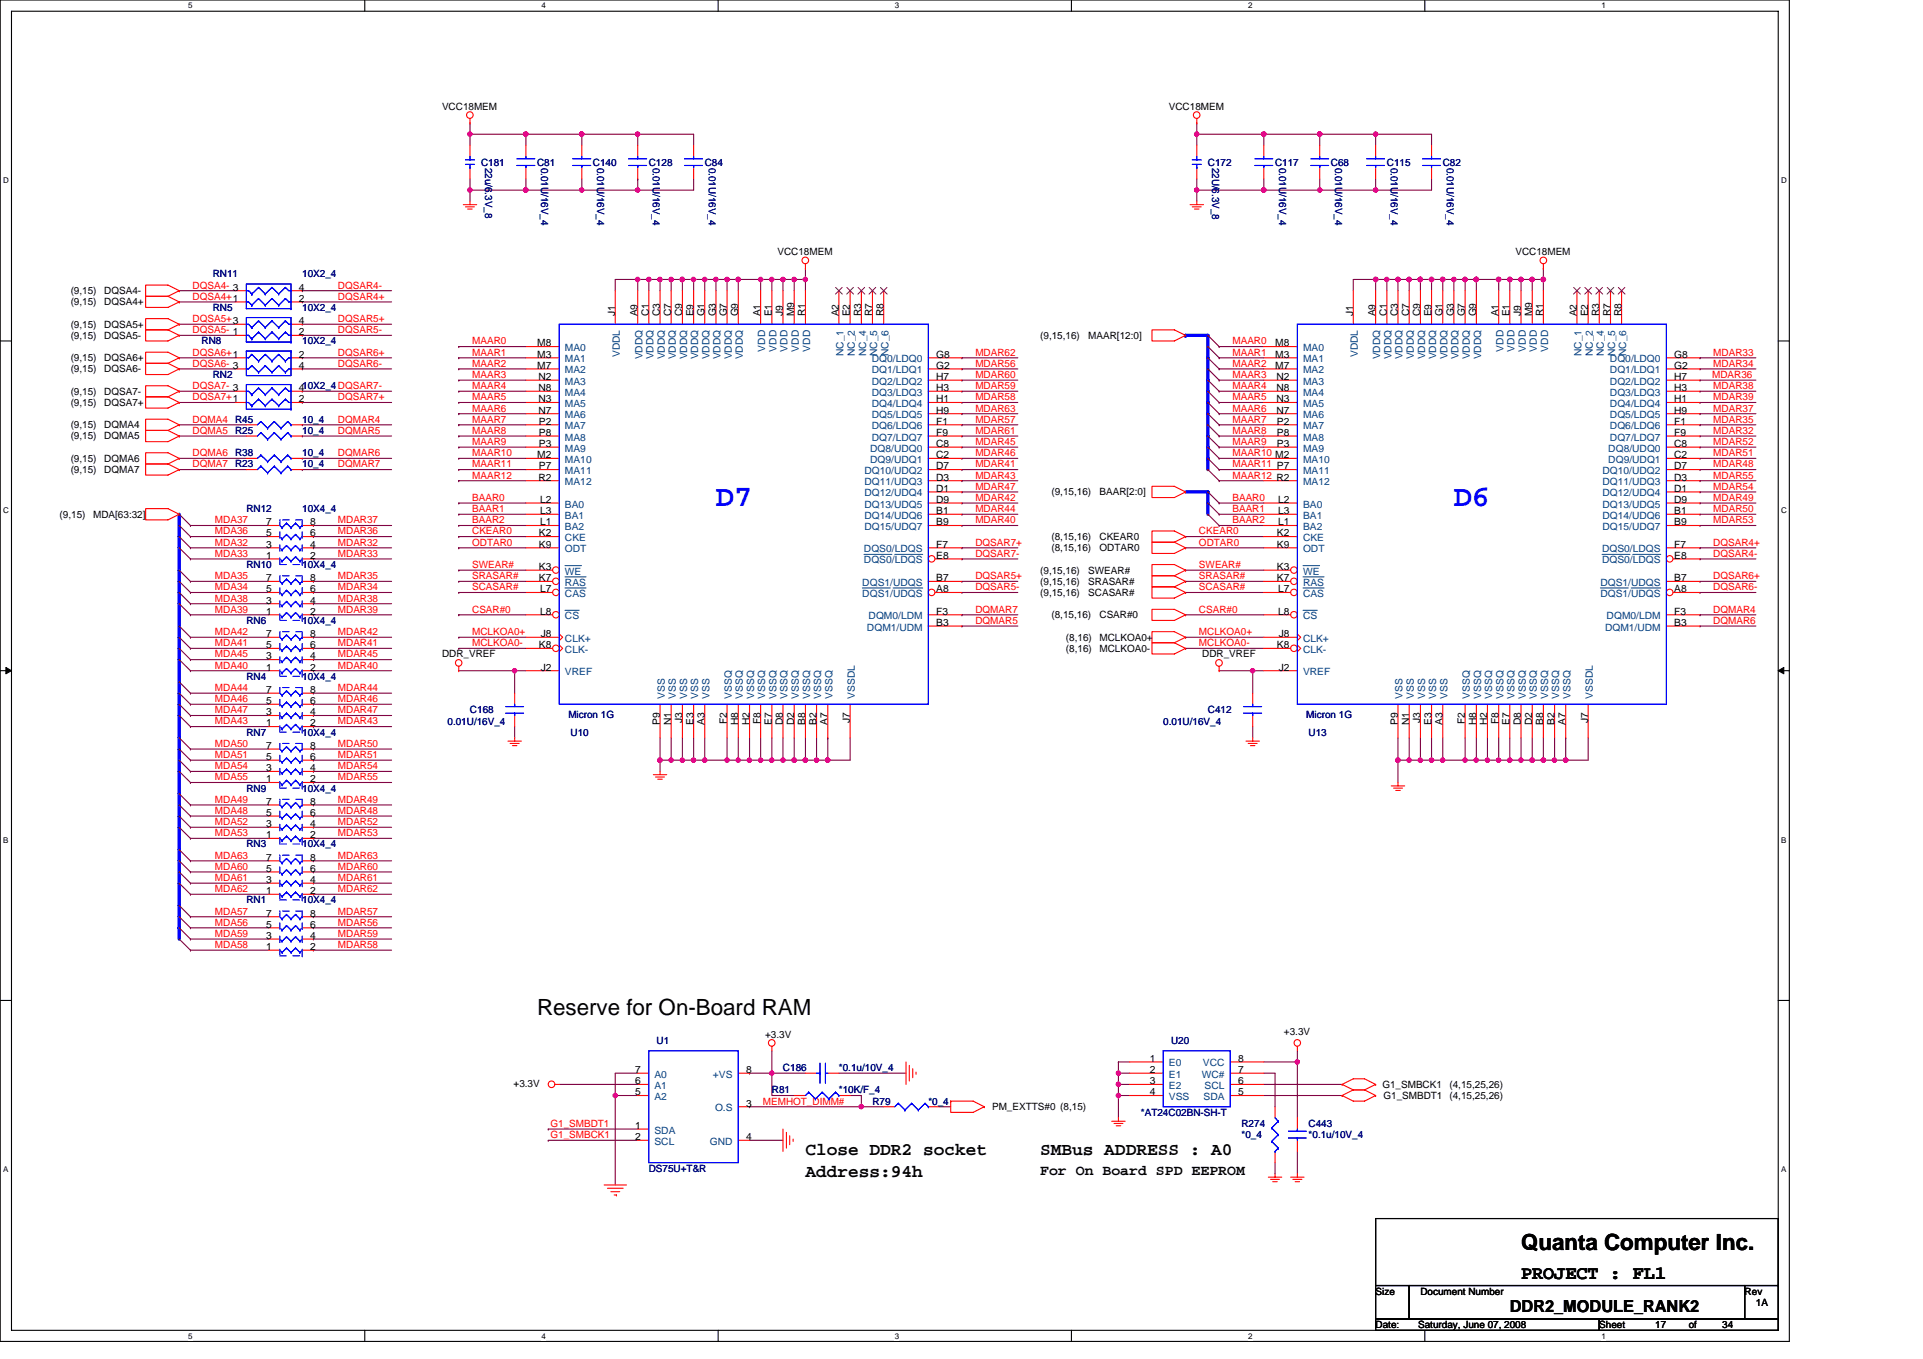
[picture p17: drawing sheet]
<svg xmlns="http://www.w3.org/2000/svg" width="297mm" height="210mm" viewBox="0 0 297 210" stroke-linecap="round" stroke-linejoin="round" font-family="sans-serif">
<defs><g id="words">
<g font-size="4.7" fill="#00f">
<text x="110.6" y="78.2">D7</text>
<text x="224.6" y="78.2">D6</text>
</g>
<g font-size="3.5">
<text x="82.9" y="156.8">Reserve for On-Board RAM</text>
<text x="234.9" y="193.2">Quanta Computer Inc.</text>
</g>
<text font-size="2.9" x="234.9" y="197.7">PROJECT : FL1</text>
<g font-size="2.8">
<text x="124.4" y="178.5">Close DDR2 socket</text>
<text x="160.7" y="178.5">SMBus ADDRESS : A0</text>
<text x="124.4" y="181.9">Address:94h</text>
</g>
<text font-size="2.6" x="233.2" y="202.8">DDR2_MODULE_RANK2</text>
<text font-size="2.2" x="160.7" y="181.5">For On Board SPD EEPROM</text>
<g font-size="1.5">
<text x="68.3" y="17">VCC18MEM</text>
<text x="180.5" y="17">VCC18MEM</text>
<text x="120.1" y="39.4">VCC18MEM</text>
<text x="234.1" y="39.4">VCC18MEM</text>
<text x="10.9" y="45.4">(9,15)</text>
<text x="10.9" y="47.2">(9,15)</text>
<text x="16.1" y="45.4">DQSA4-</text>
<text x="16.1" y="47.2">DQSA4+</text>
<text x="46.2" y="46.6">2</text>
<text x="46.2" y="44.9">4</text>
<text x="10.9" y="50.6">(9,15)</text>
<text x="10.9" y="52.4">(9,15)</text>
<text x="16.1" y="50.6">DQSA5+</text>
<text x="16.1" y="52.4">DQSA5-</text>
<text x="46.2" y="51.8">2</text>
<text x="46.2" y="50.1">4</text>
<text x="83" y="53.5">M8</text>
<text x="95" y="48.9" transform="rotate(-90 95 48.9)">J1</text>
<text x="98.5" y="48.9" transform="rotate(-90 98.5 48.9)">A9</text>
<text x="100.2" y="48.9" transform="rotate(-90 100.2 48.9)">C1</text>
<text x="101.9" y="48.9" transform="rotate(-90 101.9 48.9)">C3</text>
<text x="103.6" y="48.9" transform="rotate(-90 103.6 48.9)">C7</text>
<text x="105.4" y="48.9" transform="rotate(-90 105.4 48.9)">C9</text>
<text x="107.1" y="48.9" transform="rotate(-90 107.1 48.9)">E9</text>
<text x="108.8" y="48.9" transform="rotate(-90 108.8 48.9)">G1</text>
<text x="110.6" y="48.9" transform="rotate(-90 110.6 48.9)">G3</text>
<text x="112.3" y="48.9" transform="rotate(-90 112.3 48.9)">G7</text>
<text x="114" y="48.9" transform="rotate(-90 114 48.9)">G9</text>
<text x="117.5" y="48.9" transform="rotate(-90 117.5 48.9)">A1</text>
<text x="119.2" y="48.9" transform="rotate(-90 119.2 48.9)">E1</text>
<text x="120.9" y="48.9" transform="rotate(-90 120.9 48.9)">J9</text>
<text x="122.7" y="48.9" transform="rotate(-90 122.7 48.9)">M9</text>
<text x="124.4" y="48.9" transform="rotate(-90 124.4 48.9)">R1</text>
<text x="129.6" y="48.9" transform="rotate(-90 129.6 48.9)">A2</text>
<text x="131.3" y="48.9" transform="rotate(-90 131.3 48.9)">E2</text>
<text x="133" y="48.9" transform="rotate(-90 133 48.9)">R3</text>
<text x="134.7" y="48.9" transform="rotate(-90 134.7 48.9)">R7</text>
<text x="136.5" y="48.9" transform="rotate(-90 136.5 48.9)">R8</text>
<text x="160.7" y="52.4">(9,15,16)</text>
<text x="168.1" y="52.4">MAAR[12:0]</text>
<text x="197" y="53.5">M8</text>
<text x="209" y="48.9" transform="rotate(-90 209 48.9)">J1</text>
<text x="212.5" y="48.9" transform="rotate(-90 212.5 48.9)">A9</text>
<text x="214.2" y="48.9" transform="rotate(-90 214.2 48.9)">C1</text>
<text x="215.9" y="48.9" transform="rotate(-90 215.9 48.9)">C3</text>
<text x="217.7" y="48.9" transform="rotate(-90 217.7 48.9)">C7</text>
<text x="219.4" y="48.9" transform="rotate(-90 219.4 48.9)">C9</text>
<text x="221.1" y="48.9" transform="rotate(-90 221.1 48.9)">E9</text>
<text x="222.8" y="48.9" transform="rotate(-90 222.8 48.9)">G1</text>
<text x="224.6" y="48.9" transform="rotate(-90 224.6 48.9)">G3</text>
<text x="226.3" y="48.9" transform="rotate(-90 226.3 48.9)">G7</text>
<text x="228" y="48.9" transform="rotate(-90 228 48.9)">G9</text>
<text x="231.5" y="48.9" transform="rotate(-90 231.5 48.9)">A1</text>
<text x="233.2" y="48.9" transform="rotate(-90 233.2 48.9)">E1</text>
<text x="234.9" y="48.9" transform="rotate(-90 234.9 48.9)">J9</text>
<text x="236.7" y="48.9" transform="rotate(-90 236.7 48.9)">M9</text>
<text x="238.4" y="48.9" transform="rotate(-90 238.4 48.9)">R1</text>
<text x="243.6" y="48.9" transform="rotate(-90 243.6 48.9)">A2</text>
<text x="245.3" y="48.9" transform="rotate(-90 245.3 48.9)">E2</text>
<text x="247" y="48.9" transform="rotate(-90 247 48.9)">R3</text>
<text x="248.7" y="48.9" transform="rotate(-90 248.7 48.9)">R7</text>
<text x="250.5" y="48.9" transform="rotate(-90 250.5 48.9)">R8</text>
<text x="10.9" y="55.8">(9,15)</text>
<text x="10.9" y="57.5">(9,15)</text>
<text x="16.1" y="55.8">DQSA6+</text>
<text x="16.1" y="57.5">DQSA6-</text>
<text x="46.2" y="55.3">2</text>
<text x="46.2" y="57">4</text>
<text x="83" y="55.3">M3</text>
<text x="83" y="57">M7</text>
<text x="83.2" y="58.7">N2</text>
<text x="144.6" y="55.3">G8</text>
<text x="144.6" y="57">G2</text>
<text x="144.6" y="58.7">H7</text>
<text x="197" y="55.3">M3</text>
<text x="197" y="57">M7</text>
<text x="197.2" y="58.7">N2</text>
<text x="258.6" y="55.3">G8</text>
<text x="258.6" y="57">G2</text>
<text x="258.6" y="58.7">H7</text>
<text x="10.9" y="61">(9,15)</text>
<text x="10.9" y="62.7">(9,15)</text>
<text x="16.1" y="61">DQSA7-</text>
<text x="16.1" y="62.7">DQSA7+</text>
<text x="46.2" y="62.2">2</text>
<text x="46.2" y="60.4">410X2_4DQSAR7-</text>
<text x="83.2" y="60.4">N8</text>
<text x="83.2" y="62.2">N3</text>
<text x="83.2" y="63.9">N7</text>
<text x="83.2" y="65.6">P2</text>
<text x="144.6" y="60.4">H3</text>
<text x="144.6" y="62.2">H1</text>
<text x="144.6" y="63.9">H9</text>
<text x="144.6" y="65.6">F1</text>
<text x="197.2" y="60.4">N8</text>
<text x="197.2" y="62.2">N3</text>
<text x="197.2" y="63.9">N7</text>
<text x="197.2" y="65.6">P2</text>
<text x="258.6" y="60.4">H3</text>
<text x="258.6" y="62.2">H1</text>
<text x="258.6" y="63.9">H9</text>
<text x="258.6" y="65.6">F1</text>
<text x="10.9" y="66.2">(9,15)</text>
<text x="10.9" y="67.9">(9,15)</text>
<text x="10.9" y="71.4">(9,15)</text>
<text x="16.1" y="66.2">DQMA4</text>
<text x="16.1" y="67.9">DQMA5</text>
<text x="16.1" y="71.4">DQMA6</text>
<text x="83" y="70.8">M2</text>
<text x="83.2" y="67.4">P8</text>
<text x="83.2" y="69.1">P3</text>
<text x="144.6" y="69.1">C8</text>
<text x="144.6" y="70.8">C2</text>
<text x="144.6" y="67.4">F9</text>
<text x="197.2" y="67.4">P8</text>
<text x="197.2" y="69.1">P3</text>
<text x="258.6" y="69.1">C8</text>
<text x="258.6" y="70.8">C2</text>
<text x="258.6" y="67.4">F9</text>
<text x="10.9" y="73.1">(9,15)</text>
<text x="16.1" y="73.1">DQMA7</text>
<text x="83.2" y="74.3">R2</text>
<text x="83.2" y="72.5">P7</text>
<text x="83.4" y="77.7">L2</text>
<text x="144.6" y="72.5">D7</text>
<text x="144.6" y="74.3">D3</text>
<text x="144.6" y="76">D1</text>
<text x="144.6" y="77.7">D9</text>
<text x="162.4" y="76.5">(9,15,16)</text>
<text x="169.8" y="76.5">BAAR[2:0]</text>
<text x="197.4" y="77.7">L2</text>
<text x="258.6" y="72.5">D7</text>
<text x="258.6" y="74.3">D3</text>
<text x="258.6" y="76">D1</text>
<text x="258.6" y="77.7">D9</text>
<text x="9.2" y="80">(9,15)</text>
<text x="14.4" y="80">MDA[63:32]</text>
<text x="41.1" y="82.9">5</text>
<text x="41.1" y="81.2">7</text>
<text x="47.9" y="82.9">6</text>
<text x="47.9" y="81.2">8</text>
<text x="83.2" y="82.9">K2</text>
<text x="83.4" y="79.4">L3</text>
<text x="83.4" y="81.2">L1</text>
<text x="144.6" y="79.4">B1</text>
<text x="144.6" y="81.2">B9</text>
<text x="162.4" y="83.4">(8,15,16)</text>
<text x="169.8" y="83.4">CKEAR0</text>
<text x="197.2" y="82.9">K2</text>
<text x="197.4" y="79.4">L3</text>
<text x="197.4" y="81.2">L1</text>
<text x="258.6" y="79.4">B1</text>
<text x="258.6" y="81.2">B9</text>
<text x="41.1" y="86.3">1</text>
<text x="41.1" y="84.6">3</text>
<text x="41.1" y="89.8">7</text>
<text x="47.9" y="86.3">2</text>
<text x="47.9" y="84.6">4</text>
<text x="47.9" y="89.8">8</text>
<text x="83.2" y="88.1">K3</text>
<text x="83.2" y="89.8">K7</text>
<text x="83.2" y="84.6">K9</text>
<text x="144.6" y="86.3">E8</text>
<text x="144.6" y="89.8">B7</text>
<text x="144.6" y="84.6">F7</text>
<text x="160.7" y="88.6">(9,15,16)</text>
<text x="162.4" y="85.2">(8,15,16)</text>
<text x="168.1" y="88.6">SWEAR#</text>
<text x="169.8" y="85.2">ODTAR0</text>
<text x="197.2" y="88.1">K3</text>
<text x="197.2" y="89.8">K7</text>
<text x="197.2" y="84.6">K9</text>
<text x="258.6" y="86.3">E8</text>
<text x="258.6" y="84.6">F7</text>
<text x="258.6" y="89.8">B7</text>
<text x="41.1" y="95">1</text>
<text x="41.1" y="93.3">3</text>
<text x="41.1" y="91.5">5</text>
<text x="47.9" y="95">2</text>
<text x="47.9" y="93.3">4</text>
<text x="47.9" y="91.5">6</text>
<text x="83.4" y="91.5">L7</text>
<text x="83.4" y="95">L8</text>
<text x="144.6" y="91.5">A8</text>
<text x="144.6" y="95">F3</text>
<text x="160.7" y="90.4">(9,15,16)</text>
<text x="160.7" y="92.1">(9,15,16)</text>
<text x="162.4" y="95.5">(8,15,16)</text>
<text x="168.1" y="90.4">SRASAR#</text>
<text x="168.1" y="92.1">SCASAR#</text>
<text x="169.8" y="95.5">CSAR#0</text>
<text x="197.4" y="91.5">L7</text>
<text x="197.4" y="95">L8</text>
<text x="258.6" y="91.5">A8</text>
<text x="258.6" y="95">F3</text>
<text x="41.1" y="101.9">3</text>
<text x="41.1" y="100.2">5</text>
<text x="41.1" y="98.4">7</text>
<text x="47.9" y="101.9">4</text>
<text x="47.9" y="100.2">6</text>
<text x="47.9" y="98.4">8</text>
<text x="68.3" y="101.6">DDR_VREF</text>
<text x="83.2" y="100.2">K8</text>
<text x="83.5" y="98.4">J8</text>
<text x="144.6" y="96.7">B3</text>
<text x="164.7" y="99">(8,16)</text>
<text x="164.7" y="100.7">(8,16)</text>
<text x="169.8" y="99">MCLKOA0+</text>
<text x="169.8" y="100.7">MCLKOA0-</text>
<text x="185.7" y="101.6">DDR_VREF</text>
<text x="197.2" y="100.2">K8</text>
<text x="197.5" y="98.4">J8</text>
<text x="258.6" y="96.7">B3</text>
<text x="41.1" y="103.6">1</text>
<text x="41.1" y="107.1">7</text>
<text x="47.9" y="103.6">2</text>
<text x="47.9" y="107.1">8</text>
<text x="83.5" y="103.6">J2</text>
<text x="197.5" y="103.6">J2</text>
<text x="41.1" y="112.2">1</text>
<text x="41.1" y="110.5">3</text>
<text x="41.1" y="108.8">5</text>
<text x="47.9" y="112.2">2</text>
<text x="47.9" y="110.5">4</text>
<text x="47.9" y="108.8">6</text>
<text x="101.9" y="112" transform="rotate(-90 101.9 112)">P9</text>
<text x="103.6" y="112.1" transform="rotate(-90 103.6 112.1)">N1</text>
<text x="105.4" y="111.7" transform="rotate(-90 105.4 111.7)">J3</text>
<text x="107.1" y="112" transform="rotate(-90 107.1 112)">E3</text>
<text x="108.8" y="112" transform="rotate(-90 108.8 112)">A3</text>
<text x="112.3" y="111.9" transform="rotate(-90 112.3 111.9)">F2</text>
<text x="114" y="112.1" transform="rotate(-90 114 112.1)">H8</text>
<text x="115.8" y="112.1" transform="rotate(-90 115.8 112.1)">H2</text>
<text x="117.5" y="111.9" transform="rotate(-90 117.5 111.9)">F8</text>
<text x="119.2" y="112" transform="rotate(-90 119.2 112)">E7</text>
<text x="120.9" y="112.1" transform="rotate(-90 120.9 112.1)">D8</text>
<text x="122.7" y="112.1" transform="rotate(-90 122.7 112.1)">D2</text>
<text x="124.4" y="112" transform="rotate(-90 124.4 112)">B8</text>
<text x="126.1" y="112" transform="rotate(-90 126.1 112)">B2</text>
<text x="127.8" y="112" transform="rotate(-90 127.8 112)">A7</text>
<text x="131.3" y="111.7" transform="rotate(-90 131.3 111.7)">J7</text>
<text x="215.9" y="112" transform="rotate(-90 215.9 112)">P9</text>
<text x="217.7" y="112.1" transform="rotate(-90 217.7 112.1)">N1</text>
<text x="219.4" y="111.7" transform="rotate(-90 219.4 111.7)">J3</text>
<text x="221.1" y="112" transform="rotate(-90 221.1 112)">E3</text>
<text x="222.8" y="112" transform="rotate(-90 222.8 112)">A3</text>
<text x="226.3" y="111.9" transform="rotate(-90 226.3 111.9)">F2</text>
<text x="228" y="112.1" transform="rotate(-90 228 112.1)">H8</text>
<text x="229.7" y="112.1" transform="rotate(-90 229.7 112.1)">H2</text>
<text x="231.5" y="111.9" transform="rotate(-90 231.5 111.9)">F8</text>
<text x="233.2" y="112" transform="rotate(-90 233.2 112)">E7</text>
<text x="234.9" y="112.1" transform="rotate(-90 234.9 112.1)">D8</text>
<text x="236.7" y="112.1" transform="rotate(-90 236.7 112.1)">D2</text>
<text x="238.4" y="112" transform="rotate(-90 238.4 112)">B8</text>
<text x="240.1" y="112" transform="rotate(-90 240.1 112)">B2</text>
<text x="241.8" y="112" transform="rotate(-90 241.8 112)">A7</text>
<text x="245.3" y="111.7" transform="rotate(-90 245.3 111.7)">J7</text>
<text x="41.1" y="119.2">3</text>
<text x="41.1" y="117.4">5</text>
<text x="41.1" y="115.7">7</text>
<text x="47.9" y="119.2">4</text>
<text x="47.9" y="117.4">6</text>
<text x="47.9" y="115.7">8</text>
<text x="41.1" y="120.9">1</text>
<text x="41.1" y="124.4">7</text>
<text x="47.9" y="120.9">2</text>
<text x="47.9" y="124.4">8</text>
<text x="41.1" y="129.5">1</text>
<text x="41.1" y="127.8">3</text>
<text x="41.1" y="126.1">5</text>
<text x="47.9" y="129.5">2</text>
<text x="47.9" y="127.8">4</text>
<text x="47.9" y="126.1">6</text>
<text x="41.1" y="136.4">3</text>
<text x="41.1" y="134.7">5</text>
<text x="41.1" y="133">7</text>
<text x="47.9" y="136.4">4</text>
<text x="47.9" y="134.7">6</text>
<text x="47.9" y="133">8</text>
<text x="41.1" y="138.2">1</text>
<text x="41.1" y="143.3">5</text>
<text x="41.1" y="141.6">7</text>
<text x="47.9" y="138.2">2</text>
<text x="47.9" y="143.3">6</text>
<text x="47.9" y="141.6">8</text>
<text x="41.1" y="146.8">1</text>
<text x="41.1" y="145.1">3</text>
<text x="47.9" y="146.8">2</text>
<text x="47.9" y="145.1">4</text>
<text x="118.2" y="160.3">+3.3V</text>
<text x="198.3" y="160">+3.3V</text>
<text x="79.3" y="167.9">+3.3V</text>
<text x="98.1" y="167.5">6</text>
<text x="98.1" y="165.8">7</text>
<text x="115.2" y="165.8">8</text>
<text x="177.6" y="164.1">1</text>
<text x="177.6" y="165.8">2</text>
<text x="177.6" y="167.5">3</text>
<text x="191.2" y="164.1">8</text>
<text x="191.2" y="165.8">7</text>
<text x="191.2" y="167.5">6</text>
<text x="98.1" y="169.2">5</text>
<text x="115.2" y="171">3</text>
<text x="153.2" y="171.5">PM_EXTTS#0 (8,15)</text>
<text x="177.6" y="169.2">4</text>
<text x="191.2" y="169.2">5</text>
<text x="213.5" y="168.1">G1_SMBCK1</text>
<text x="213.7" y="169.8">G1_SMBDT1 (4,15,25,26)</text>
<text x="223.9" y="168.1">(4,15,25,26)</text>
<text x="98.1" y="174.4">1</text>
<text x="98.1" y="176.2">2</text>
<text x="115.2" y="176.2">4</text>
<text x="212.5" y="200">Size</text>
<text x="219.4" y="200">Document Number</text>
<text x="269.5" y="200">Rev</text>
<text x="271.2" y="201.8">1A</text>
<text x="212.5" y="205.2">Date:</text>
<text x="219.1" y="205.2">Saturday, June 07, 2008</text>
<text x="247" y="205.2">Sheet</text>
<text x="255.7" y="205.2">17</text>
<text x="260.9" y="205.2">of</text>
<text x="266" y="205.2">34</text>
</g>
<g font-size="1.5" fill="#000080">
<text x="74.3" y="25.6">C181</text>
<text x="74.9" y="25.9" transform="rotate(90 74.9 25.9)">22u/6.3V_8</text>
<text x="82.9" y="25.6">C81</text>
<text x="83.6" y="25.9" transform="rotate(90 83.6 25.9)">0.01U/16V_4</text>
<text x="91.6" y="25.6">C140</text>
<text x="92.2" y="25.9" transform="rotate(90 92.2 25.9)">0.01U/16V_4</text>
<text x="100.2" y="25.6">C128</text>
<text x="100.9" y="25.9" transform="rotate(90 100.9 25.9)">0.01U/16V_4</text>
<text x="108.9" y="25.6">C84</text>
<text x="109.5" y="25.9" transform="rotate(90 109.5 25.9)">0.01U/16V_4</text>
<text x="186.6" y="25.6">C172</text>
<text x="187.2" y="25.9" transform="rotate(90 187.2 25.9)">22U/6.3V_8</text>
<text x="197" y="25.6">C117</text>
<text x="197.6" y="25.9" transform="rotate(90 197.6 25.9)">0.01U/16V_4</text>
<text x="205.6" y="25.6">C68</text>
<text x="206.2" y="25.9" transform="rotate(90 206.2 25.9)">0.01U/16V_4</text>
<text x="214.2" y="25.6">C115</text>
<text x="214.9" y="25.9" transform="rotate(90 214.9 25.9)">0.01U/16V_4</text>
<text x="222.9" y="25.6">C82</text>
<text x="223.5" y="25.9" transform="rotate(90 223.5 25.9)">0.01U/16V_4</text>
<text x="32.9" y="42.9">RN11</text>
<text x="46.7" y="42.9">10X2_4</text>
<text x="31.1" y="53.2">RN8</text>
<text x="32.9" y="48">RN5</text>
<text x="46.7" y="48">10X2_4</text>
<text x="46.7" y="53.2">10X2_4</text>
<text x="32.9" y="58.4">RN2</text>
<text x="36.3" y="65.3">R45</text>
<text x="46.7" y="65.3">10_4</text>
<text x="36.3" y="67">R25</text>
<text x="36.3" y="70.5">R38</text>
<text x="46.7" y="67">10_4</text>
<text x="46.7" y="70.5">10_4</text>
<text x="36.3" y="72.2">R23</text>
<text x="46.7" y="72.2">10_4</text>
<text x="38.1" y="79.1">RN12</text>
<text x="46.7" y="79.1">10X4_4</text>
<text x="38.1" y="87.8">RN10</text>
<text x="46.7" y="87.8">10X4_4</text>
<text x="38.1" y="96.4">RN6</text>
<text x="46.7" y="96.4">10X4_4</text>
<text x="38.1" y="105">RN4</text>
<text x="46.7" y="105">10X4_4</text>
<text x="38.1" y="113.7">RN7</text>
<text x="46.7" y="113.7">10X4_4</text>
<text x="69.1" y="112">0.01U/16V_4</text>
<text x="72.6" y="110.2">C168</text>
<text x="87.8" y="110.9">Micron 1G</text>
<text x="88.1" y="113.7">U10</text>
<text x="179.7" y="112">0.01U/16V_4</text>
<text x="186.6" y="110.2">C412</text>
<text x="201.8" y="110.9">Micron 1G</text>
<text x="202.1" y="113.7">U13</text>
<text x="38.1" y="122.3">RN9</text>
<text x="46.7" y="122.3">10X4_4</text>
<text x="38.1" y="130.9">RN3</text>
<text x="46.7" y="130.9">10X4_4</text>
<text x="38.1" y="139.6">RN1</text>
<text x="46.7" y="139.6">10X4_4</text>
<text x="101.4" y="161.4">U1</text>
<text x="180.9" y="161.4">U20</text>
<text x="120.9" y="165.5">C186</text>
<text x="129.6" y="165.5">*0.1u/10V_4</text>
<text x="119.2" y="169">R81</text>
<text x="129.6" y="169">*10K/F_4</text>
<text x="134.8" y="170.7">R79</text>
<text x="143.4" y="170.7">*0_4</text>
<text x="176.2" y="172.4">*AT24C02BN-SH-T</text>
<text x="191.8" y="174.1">R274</text>
<text x="191.8" y="175.9">*0_4</text>
<text x="202.1" y="174.1">C443</text>
<text x="202.1" y="175.9">*0.1u/10V_4</text>
<text x="100.2" y="181">DS75U+T&amp;R</text>
</g>
<g font-size="1.5" fill="#f00">
<text x="29.8" y="46.3">DQSA4+1</text>
<text x="29.8" y="44.6">DQSA4- 3</text>
<text x="52.2" y="46.3">DQSAR4+</text>
<text x="52.2" y="44.6">DQSAR4-</text>
<text x="29.8" y="51.5">DQSA5- 1</text>
<text x="29.8" y="49.8">DQSA5+3</text>
<text x="52.2" y="49.8">DQSAR5+</text>
<text x="52.2" y="51.5">DQSAR5-</text>
<text x="72.9" y="53.2">MAAR0</text>
<text x="190.4" y="53.2">MAAR0</text>
<text x="29.8" y="56.7">DQSA6- 3</text>
<text x="29.8" y="54.9">DQSA6+1</text>
<text x="52.2" y="56.7">DQSAR6-</text>
<text x="52.2" y="54.9">DQSAR6+</text>
<text x="72.9" y="54.9">MAAR1</text>
<text x="72.9" y="58.4">MAAR3</text>
<text x="72.9" y="56.7">MAAR2</text>
<text x="150.7" y="56.7">MDAR56</text>
<text x="150.7" y="58.4">MDAR60</text>
<text x="150.7" y="54.9">MDAR62</text>
<text x="190.4" y="54.9">MAAR1</text>
<text x="190.4" y="58.4">MAAR3</text>
<text x="190.4" y="56.7">MAAR2</text>
<text x="264.5" y="58.4">MDAR36</text>
<text x="264.6" y="54.9">MDAR33</text>
<text x="264.6" y="56.7">MDAR34</text>
<text x="29.8" y="65.3">DQMA4</text>
<text x="29.8" y="61.8">DQSA7+1</text>
<text x="29.8" y="60.1">DQSA7- 3</text>
<text x="52.2" y="65.3">DQMAR4</text>
<text x="52.2" y="61.8">DQSAR7+</text>
<text x="72.9" y="65.3">MAAR7</text>
<text x="72.9" y="61.8">MAAR5</text>
<text x="72.9" y="60.1">MAAR4</text>
<text x="72.9" y="63.6">MAAR6</text>
<text x="150.7" y="65.3">MDAR57</text>
<text x="150.7" y="61.8">MDAR58</text>
<text x="150.7" y="60.1">MDAR59</text>
<text x="150.7" y="63.6">MDAR63</text>
<text x="190.4" y="65.3">MAAR7</text>
<text x="190.4" y="61.8">MAAR5</text>
<text x="190.4" y="60.1">MAAR4</text>
<text x="190.4" y="63.6">MAAR6</text>
<text x="264.6" y="65.3">MDAR35</text>
<text x="264.6" y="63.6">MDAR37</text>
<text x="264.6" y="60.1">MDAR38</text>
<text x="264.6" y="61.8">MDAR39</text>
<text x="29.8" y="67">DQMA5</text>
<text x="29.8" y="70.5">DQMA6</text>
<text x="52.2" y="67">DQMAR5</text>
<text x="52.2" y="70.5">DQMAR6</text>
<text x="72.9" y="67">MAAR8</text>
<text x="72.9" y="70.5">MAAR10</text>
<text x="72.9" y="68.7">MAAR9</text>
<text x="150.7" y="68.7">MDAR45</text>
<text x="150.7" y="70.5">MDAR46</text>
<text x="150.7" y="67">MDAR61</text>
<text x="190.4" y="67">MAAR8</text>
<text x="190.4" y="70.5">MAAR10 M2</text>
<text x="190.4" y="68.7">MAAR9</text>
<text x="264.6" y="67">MDAR32</text>
<text x="264.6" y="70.5">MDAR51</text>
<text x="264.6" y="68.7">MDAR52</text>
<text x="29.8" y="72.2">DQMA7</text>
<text x="52.2" y="72.2">DQMAR7</text>
<text x="72.9" y="72.2">MAAR11</text>
<text x="72.9" y="73.9">MAAR12</text>
<text x="72.9" y="77.4">BAAR0</text>
<text x="150.7" y="72.2">MDAR41</text>
<text x="150.7" y="77.4">MDAR42</text>
<text x="150.7" y="73.9">MDAR43</text>
<text x="150.7" y="75.7">MDAR47</text>
<text x="190.4" y="77.4">BAAR0</text>
<text x="190.4" y="72.2">MAAR11 P7</text>
<text x="190.4" y="73.9">MAAR12 R2</text>
<text x="264.6" y="72.2">MDAR48</text>
<text x="264.6" y="77.4">MDAR49</text>
<text x="264.6" y="75.7">MDAR54</text>
<text x="264.6" y="73.9">MDAR55</text>
<text x="33.2" y="80.9">MDA37</text>
<text x="33.2" y="82.6">MDA36</text>
<text x="52.2" y="80.9">MDAR37</text>
<text x="52.2" y="82.6">MDAR36</text>
<text x="72.9" y="79.1">BAAR1</text>
<text x="72.9" y="82.6">CKEAR0</text>
<text x="72.9" y="80.9">BAAR2</text>
<text x="150.7" y="80.9">MDAR40</text>
<text x="150.7" y="79.1">MDAR44</text>
<text x="185.2" y="82.6">CKEAR0</text>
<text x="190.4" y="79.1">BAAR1</text>
<text x="190.4" y="80.9">BAAR2</text>
<text x="264.6" y="79.1">MDAR50</text>
<text x="264.6" y="80.9">MDAR53</text>
<text x="33.2" y="84.3">MDA32</text>
<text x="33.2" y="86">MDA33</text>
<text x="33.2" y="89.5">MDA35</text>
<text x="52.2" y="84.3">MDAR32</text>
<text x="52.2" y="86">MDAR33</text>
<text x="52.2" y="89.5">MDAR35</text>
<text x="72.9" y="87.8">SWEAR#</text>
<text x="72.9" y="89.5">SRASAR#</text>
<text x="72.9" y="84.3">ODTAR0</text>
<text x="150.7" y="89.5">DQSAR5+</text>
<text x="150.7" y="86">DQSAR7-</text>
<text x="150.7" y="84.3">DQSAR7+</text>
<text x="185.2" y="84.3">ODTAR0</text>
<text x="185.2" y="87.8">SWEAR#</text>
<text x="185.2" y="89.5">SRASAR#</text>
<text x="264.6" y="89.5">DQSAR6+</text>
<text x="264.6" y="86">DQSAR4-</text>
<text x="264.6" y="84.3">DQSAR4+</text>
<text x="33.2" y="92.9">MDA38</text>
<text x="33.2" y="94.7">MDA39</text>
<text x="33.2" y="91.2">MDA34</text>
<text x="52.2" y="92.9">MDAR38</text>
<text x="52.2" y="94.7">MDAR39</text>
<text x="52.2" y="91.2">MDAR34</text>
<text x="72.9" y="91.2">SCASAR#</text>
<text x="72.9" y="94.7">CSAR#0</text>
<text x="150.7" y="91.2">DQSAR5-</text>
<text x="150.7" y="94.7">DQMAR7</text>
<text x="185.2" y="94.7">CSAR#0</text>
<text x="185.2" y="91.2">SCASAR#</text>
<text x="264.6" y="91.2">DQSAR6-</text>
<text x="264.6" y="94.7">DQMAR4</text>
<text x="33.2" y="98.1">MDA42</text>
<text x="33.2" y="99.8">MDA41</text>
<text x="33.2" y="101.6">MDA45</text>
<text x="52.2" y="98.1">MDAR42</text>
<text x="52.2" y="99.8">MDAR41</text>
<text x="52.2" y="101.6">MDAR45</text>
<text x="72.9" y="98.1">MCLKOA0+</text>
<text x="72.9" y="99.8">MCLKOA0-</text>
<text x="150.7" y="96.4">DQMAR5</text>
<text x="185.2" y="98.1">MCLKOA0+</text>
<text x="185.2" y="99.8">MCLKOA0-</text>
<text x="264.6" y="96.4">DQMAR6</text>
<text x="33.2" y="106.8">MDA44</text>
<text x="33.2" y="103.3">MDA40</text>
<text x="52.2" y="106.8">MDAR44</text>
<text x="52.2" y="103.3">MDAR40</text>
<text x="33.2" y="110.2">MDA47</text>
<text x="33.2" y="108.5">MDA46</text>
<text x="33.2" y="111.9">MDA43</text>
<text x="52.2" y="110.2">MDAR47</text>
<text x="52.2" y="108.5">MDAR46</text>
<text x="52.2" y="111.9">MDAR43</text>
<text x="33.2" y="117.1">MDA51</text>
<text x="33.2" y="115.4">MDA50</text>
<text x="33.2" y="118.9">MDA54</text>
<text x="52.2" y="117.1">MDAR51</text>
<text x="52.2" y="115.4">MDAR50</text>
<text x="52.2" y="118.9">MDAR54</text>
<text x="33.2" y="120.6">MDA55</text>
<text x="33.2" y="125.8">MDA48</text>
<text x="33.2" y="124">MDA49</text>
<text x="52.2" y="120.6">MDAR55</text>
<text x="52.2" y="125.8">MDAR48</text>
<text x="52.2" y="124">MDAR49</text>
<text x="33.2" y="127.5">MDA52</text>
<text x="33.2" y="129.2">MDA53</text>
<text x="52.2" y="127.5">MDAR52</text>
<text x="52.2" y="129.2">MDAR53</text>
<text x="33.2" y="137.8">MDA62</text>
<text x="33.2" y="134.4">MDA60</text>
<text x="33.2" y="136.1">MDA61</text>
<text x="33.2" y="132.7">MDA63</text>
<text x="52.2" y="137.8">MDAR62</text>
<text x="52.2" y="134.4">MDAR60</text>
<text x="52.2" y="136.1">MDAR61</text>
<text x="52.2" y="132.7">MDAR63</text>
<text x="33.2" y="143">MDA56</text>
<text x="33.2" y="141.3">MDA57</text>
<text x="52.2" y="143">MDAR56</text>
<text x="52.2" y="141.3">MDAR57</text>
<text x="33.2" y="144.8">MDA59</text>
<text x="33.2" y="146.5">MDA58</text>
<text x="52.2" y="144.8">MDAR59</text>
<text x="52.2" y="146.5">MDAR58</text>
<text x="117.8" y="170.7">MEMHOT_DIMM#</text>
<text x="85" y="174.1">G1_SMBDT1</text>
<text x="85" y="175.9">G1_SMBCK1</text>
</g>
<g font-size="1.5" fill="#004080">
<text x="87.3" y="54.3">MA0</text>
<text x="87.3" y="56">MA1</text>
<text x="87.3" y="57.7">MA2</text>
<text x="87.3" y="59.4">MA3</text>
<text x="95.8" y="55.2" transform="rotate(-90 95.8 55.2)">VDDL</text>
<text x="99.2" y="55.5" transform="rotate(-90 99.2 55.5)">VDDQ</text>
<text x="100.9" y="55.5" transform="rotate(-90 100.9 55.5)">VDDQ</text>
<text x="102.7" y="55.5" transform="rotate(-90 102.7 55.5)">VDDQ</text>
<text x="104.4" y="55.5" transform="rotate(-90 104.4 55.5)">VDDQ</text>
<text x="106.1" y="55.5" transform="rotate(-90 106.1 55.5)">VDDQ</text>
<text x="107.9" y="55.5" transform="rotate(-90 107.9 55.5)">VDDQ</text>
<text x="109.6" y="55.5" transform="rotate(-90 109.6 55.5)">VDDQ</text>
<text x="111.3" y="55.5" transform="rotate(-90 111.3 55.5)">VDDQ</text>
<text x="113" y="55.5" transform="rotate(-90 113 55.5)">VDDQ</text>
<text x="114.8" y="55.5" transform="rotate(-90 114.8 55.5)">VDDQ</text>
<text x="118.2" y="54.3" transform="rotate(-90 118.2 54.3)">VDD</text>
<text x="119.9" y="54.3" transform="rotate(-90 119.9 54.3)">VDD</text>
<text x="121.7" y="54.3" transform="rotate(-90 121.7 54.3)">VDD</text>
<text x="123.4" y="54.3" transform="rotate(-90 123.4 54.3)">VDD</text>
<text x="125.1" y="54.3" transform="rotate(-90 125.1 54.3)">VDD</text>
<text x="130.3" y="55" transform="rotate(-90 130.3 55)">NC_1</text>
<text x="132" y="55" transform="rotate(-90 132 55)">NC_2</text>
<text x="133.8" y="55" transform="rotate(-90 133.8 55)">NC_4</text>
<text x="134.7" y="56">DQ0/LDQ0</text>
<text x="134.7" y="57.7">DQ1/LDQ1</text>
<text x="134.7" y="59.4">DQ2/LDQ2</text>
<text x="135.5" y="55" transform="rotate(-90 135.5 55)">NC_5</text>
<text x="137.2" y="55" transform="rotate(-90 137.2 55)">NC_6</text>
<text x="201.3" y="54.3">MA0</text>
<text x="201.3" y="56">MA1</text>
<text x="201.3" y="57.7">MA2</text>
<text x="201.3" y="59.4">MA3</text>
<text x="209.8" y="55.2" transform="rotate(-90 209.8 55.2)">VDDL</text>
<text x="213.2" y="55.5" transform="rotate(-90 213.2 55.5)">VDDQ</text>
<text x="214.9" y="55.5" transform="rotate(-90 214.9 55.5)">VDDQ</text>
<text x="216.7" y="55.5" transform="rotate(-90 216.7 55.5)">VDDQ</text>
<text x="218.4" y="55.5" transform="rotate(-90 218.4 55.5)">VDDQ</text>
<text x="220.1" y="55.5" transform="rotate(-90 220.1 55.5)">VDDQ</text>
<text x="221.8" y="55.5" transform="rotate(-90 221.8 55.5)">VDDQ</text>
<text x="223.6" y="55.5" transform="rotate(-90 223.6 55.5)">VDDQ</text>
<text x="225.3" y="55.5" transform="rotate(-90 225.3 55.5)">VDDQ</text>
<text x="227" y="55.5" transform="rotate(-90 227 55.5)">VDDQ</text>
<text x="228.8" y="55.5" transform="rotate(-90 228.8 55.5)">VDDQ</text>
<text x="232.2" y="54.3" transform="rotate(-90 232.2 54.3)">VDD</text>
<text x="233.9" y="54.3" transform="rotate(-90 233.9 54.3)">VDD</text>
<text x="235.7" y="54.3" transform="rotate(-90 235.7 54.3)">VDD</text>
<text x="237.4" y="54.3" transform="rotate(-90 237.4 54.3)">VDD</text>
<text x="239.1" y="54.3" transform="rotate(-90 239.1 54.3)">VDD</text>
<text x="244.3" y="55" transform="rotate(-90 244.3 55)">NC_1</text>
<text x="246" y="55" transform="rotate(-90 246 55)">NC_2</text>
<text x="247.8" y="55" transform="rotate(-90 247.8 55)">NC_4</text>
<text x="248.7" y="56">DQ0/LDQ0</text>
<text x="248.7" y="57.7">DQ1/LDQ1</text>
<text x="248.7" y="59.4">DQ2/LDQ2</text>
<text x="249.5" y="55" transform="rotate(-90 249.5 55)">NC_5</text>
<text x="251.2" y="55" transform="rotate(-90 251.2 55)">NC_6</text>
<text x="87.3" y="61.2">MA4</text>
<text x="87.3" y="62.9">MA5</text>
<text x="87.3" y="64.6">MA6</text>
<text x="134.7" y="61.2">DQ3/LDQ3</text>
<text x="134.7" y="62.9">DQ4/LDQ4</text>
<text x="134.7" y="64.6">DQ5/LDQ5</text>
<text x="201.3" y="61.2">MA4</text>
<text x="201.3" y="62.9">MA5</text>
<text x="201.3" y="64.6">MA6</text>
<text x="248.7" y="61.2">DQ3/LDQ3</text>
<text x="248.7" y="62.9">DQ4/LDQ4</text>
<text x="248.7" y="64.6">DQ5/LDQ5</text>
<text x="87.3" y="66.3">MA7</text>
<text x="87.3" y="68.1">MA8</text>
<text x="87.3" y="69.8">MA9</text>
<text x="87.3" y="71.5">MA10</text>
<text x="134.4" y="69.8">DQ8/UDQ0</text>
<text x="134.4" y="71.5">DQ9/UDQ1</text>
<text x="134.7" y="66.3">DQ6/LDQ6</text>
<text x="134.7" y="68.1">DQ7/LDQ7</text>
<text x="201.3" y="66.3">MA7</text>
<text x="201.3" y="68.1">MA8</text>
<text x="201.3" y="69.8">MA9</text>
<text x="201.3" y="71.5">MA10</text>
<text x="248.4" y="69.8">DQ8/UDQ0</text>
<text x="248.4" y="71.5">DQ9/UDQ1</text>
<text x="248.7" y="66.3">DQ6/LDQ6</text>
<text x="248.7" y="68.1">DQ7/LDQ7</text>
<text x="87.3" y="73.3">MA11</text>
<text x="87.3" y="75">MA12</text>
<text x="133.5" y="73.3">DQ10/UDQ2</text>
<text x="133.5" y="75">DQ11/UDQ3</text>
<text x="133.5" y="76.7">DQ12/UDQ4</text>
<text x="201.3" y="73.3">MA11</text>
<text x="201.3" y="75">MA12</text>
<text x="247.5" y="73.3">DQ10/UDQ2</text>
<text x="247.5" y="75">DQ11/UDQ3</text>
<text x="247.5" y="76.7">DQ12/UDQ4</text>
<text x="87.3" y="78.4">BA0</text>
<text x="87.3" y="80.2">BA1</text>
<text x="87.3" y="83.6">CKE</text>
<text x="87.3" y="81.9">BA2</text>
<text x="133.5" y="78.4">DQ13/UDQ5</text>
<text x="133.5" y="80.2">DQ14/UDQ6</text>
<text x="133.5" y="81.9">DQ15/UDQ7</text>
<text x="201.3" y="78.4">BA0</text>
<text x="201.3" y="80.2">BA1</text>
<text x="201.3" y="83.6">CKE</text>
<text x="201.3" y="81.9">BA2</text>
<text x="247.5" y="78.4">DQ13/UDQ5</text>
<text x="247.5" y="80.2">DQ14/UDQ6</text>
<text x="247.5" y="81.9">DQ15/UDQ7</text>
<text x="87.3" y="85.3">ODT</text>
<text x="87.3" y="88.8">WE</text>
<text x="133.5" y="85.3">DQS0/LDQS</text>
<text x="133.5" y="87.1">DQS0/LDQS</text>
<text x="201.3" y="85.3">ODT</text>
<text x="201.3" y="88.8">WE</text>
<text x="247.5" y="85.3">DQS0/LDQS</text>
<text x="247.5" y="87.1">DQS0/LDQS</text>
<text x="87.3" y="90.5">RAS</text>
<text x="87.3" y="92.2">CAS</text>
<text x="87.3" y="95.7">CS</text>
<text x="133.2" y="92.2">DQS1/UDQS</text>
<text x="133.2" y="90.5">DQS1/UDQS</text>
<text x="134.2" y="95.7">DQM0/LDM</text>
<text x="201.3" y="90.5">RAS</text>
<text x="201.3" y="92.2">CAS</text>
<text x="201.3" y="95.7">CS</text>
<text x="247.2" y="92.2">DQS1/UDQS</text>
<text x="247.2" y="90.5">DQS1/UDQS</text>
<text x="248.2" y="95.7">DQM0/LDM</text>
<text x="87.3" y="99.2">CLK+</text>
<text x="87.3" y="100.9">CLK-</text>
<text x="133.9" y="97.4">DQM1/UDM</text>
<text x="201.3" y="99.2">CLK+</text>
<text x="201.3" y="100.9">CLK-</text>
<text x="247.9" y="97.4">DQM1/UDM</text>
<text x="87.3" y="104.3">VREF</text>
<text x="102.7" y="107.9" transform="rotate(-90 102.7 107.9)">VSS</text>
<text x="104.4" y="107.9" transform="rotate(-90 104.4 107.9)">VSS</text>
<text x="106.1" y="107.9" transform="rotate(-90 106.1 107.9)">VSS</text>
<text x="107.9" y="107.9" transform="rotate(-90 107.9 107.9)">VSS</text>
<text x="109.6" y="107.9" transform="rotate(-90 109.6 107.9)">VSS</text>
<text x="113" y="107.9" transform="rotate(-90 113 107.9)">VSSQ</text>
<text x="114.8" y="107.9" transform="rotate(-90 114.8 107.9)">VSSQ</text>
<text x="116.5" y="107.9" transform="rotate(-90 116.5 107.9)">VSSQ</text>
<text x="118.2" y="107.9" transform="rotate(-90 118.2 107.9)">VSSQ</text>
<text x="119.9" y="107.9" transform="rotate(-90 119.9 107.9)">VSSQ</text>
<text x="121.7" y="107.9" transform="rotate(-90 121.7 107.9)">VSSQ</text>
<text x="123.4" y="107.9" transform="rotate(-90 123.4 107.9)">VSSQ</text>
<text x="125.1" y="107.9" transform="rotate(-90 125.1 107.9)">VSSQ</text>
<text x="126.8" y="107.9" transform="rotate(-90 126.8 107.9)">VSSQ</text>
<text x="128.6" y="107.9" transform="rotate(-90 128.6 107.9)">VSSQ</text>
<text x="132" y="107.9" transform="rotate(-90 132 107.9)">VSSDL</text>
<text x="201.3" y="104.3">VREF</text>
<text x="216.7" y="107.9" transform="rotate(-90 216.7 107.9)">VSS</text>
<text x="218.4" y="107.9" transform="rotate(-90 218.4 107.9)">VSS</text>
<text x="220.1" y="107.9" transform="rotate(-90 220.1 107.9)">VSS</text>
<text x="221.8" y="107.9" transform="rotate(-90 221.8 107.9)">VSS</text>
<text x="223.6" y="107.9" transform="rotate(-90 223.6 107.9)">VSS</text>
<text x="227" y="107.9" transform="rotate(-90 227 107.9)">VSSQ</text>
<text x="228.8" y="107.9" transform="rotate(-90 228.8 107.9)">VSSQ</text>
<text x="230.5" y="107.9" transform="rotate(-90 230.5 107.9)">VSSQ</text>
<text x="232.2" y="107.9" transform="rotate(-90 232.2 107.9)">VSSQ</text>
<text x="233.9" y="107.9" transform="rotate(-90 233.9 107.9)">VSSQ</text>
<text x="235.7" y="107.9" transform="rotate(-90 235.7 107.9)">VSSQ</text>
<text x="237.4" y="107.9" transform="rotate(-90 237.4 107.9)">VSSQ</text>
<text x="239.1" y="107.9" transform="rotate(-90 239.1 107.9)">VSSQ</text>
<text x="240.9" y="107.9" transform="rotate(-90 240.9 107.9)">VSSQ</text>
<text x="242.6" y="107.9" transform="rotate(-90 242.6 107.9)">VSSQ</text>
<text x="246" y="107.9" transform="rotate(-90 246 107.9)">VSSDL</text>
<text x="101.1" y="166.5">A0</text>
<text x="110.1" y="166.5">+VS</text>
<text x="180.5" y="164.8">E0</text>
<text x="180.5" y="166.5">E1</text>
<text x="185.6" y="166.5">WC#</text>
<text x="185.8" y="164.8">VCC</text>
<text x="101.1" y="170">A2</text>
<text x="101.1" y="168.3">A1</text>
<text x="110.4" y="171.7">O.S</text>
<text x="180.5" y="168.3">E2</text>
<text x="180.5" y="170">VSS</text>
<text x="185.9" y="170">SDA</text>
<text x="186.1" y="168.3">SCL</text>
<text x="101.1" y="175.2">SDA</text>
<text x="101.1" y="176.9">SCL</text>
<text x="109.7" y="176.9">GND</text>
</g>
<g font-size="1.2">
<text x="29.1" y="1.3">5</text>
<text x="83.6" y="1.3">4</text>
<text x="138.2" y="1.3">3</text>
<text x="192.8" y="1.3">2</text>
<text x="247.4" y="1.3">1</text>
<text x=".5" y="28.3">D</text>
<text x="275.1" y="28.3">D</text>
<text x=".5" y="79.2">C</text>
<text x="275.1" y="79.2">C</text>
<text x=".5" y="130.2">B</text>
<text x="275.1" y="130.2">B</text>
<text x=".5" y="181.1">A</text>
<text x="275.1" y="181.1">A</text>
<text x="29.1" y="206.8">5</text>
<text x="83.6" y="206.8">4</text>
<text x="138.2" y="206.8">3</text>
<text x="192.8" y="206.8">2</text>
<text x="247.4" y="206.8">1</text>
</g>
</g></defs>
<path d="M0 0h276.4v207.3h-276.4zM1.8 1.7h272.9v203.8h-272.9z" fill="none" stroke="#000" stroke-width=".17"/>
<g fill="#fff">
<path d="M29.1 .2h.6v1.4h-.6z"/>
<path d="M29.1 205.7h.6v1.4h-.6z"/>
</g>
<path d="M56.3 0v1.7M56.3 205.5v1.8" fill="none" stroke="#000" stroke-width=".17"/>
<g fill="#fff">
<path d="M83.6 .2h.7v1.4h-.7z"/>
<path d="M83.6 205.7h.7v1.4h-.7z"/>
</g>
<path d="M110.9 0v1.7M110.9 205.5v1.8" fill="none" stroke="#000" stroke-width=".17"/>
<g fill="#fff">
<path d="M138.2 .2h.7v1.4h-.7z"/>
<path d="M138.2 205.7h.7v1.4h-.7z"/>
</g>
<path d="M165.5 0v1.7M165.5 205.5v1.8" fill="none" stroke="#000" stroke-width=".17"/>
<g fill="#fff">
<path d="M192.8 .2h.6v1.4h-.6z"/>
<path d="M192.8 205.7h.6v1.4h-.6z"/>
</g>
<path d="M220.1 0v1.7M220.1 205.5v1.8" fill="none" stroke="#000" stroke-width=".17"/>
<g fill="#fff">
<path d="M247.4 .2h.6v1.4h-.6z"/>
<path d="M247.4 205.7h.6v1.4h-.6z"/>
<path d="M.5 27.2h.8v1.4h-.8z"/>
<path d="M275.1 27.2h.9v1.4h-.9z"/>
<path d="M.5 78.1h.8v1.4h-.8z"/>
<path d="M275.1 78.1h.9v1.4h-.9z"/>
</g>
<path d="M0 52.7h1.8M274.7 52.7h1.7" fill="none" stroke="#000" stroke-width=".17"/>
<g fill="#fff">
<path d="M.5 129.1h.8v1.4h-.8z"/>
<path d="M275.1 129.1h.8v1.4h-.8z"/>
</g>
<path d="M0 103.6h1.8M274.7 103.6h1.7" fill="none" stroke="#000" stroke-width=".17"/>
<path d="M.9 103.1l.9 .5-.9 .5zM274.7 103.6l.8-.5v1z" fill="#000" stroke="#000" stroke-width=".15"/>
<g fill="#fff">
<path d="M.5 180h.8v1.4h-.8z"/>
<path d="M275.1 180h.8v1.4h-.8z"/>
</g>
<path d="M0 154.6h1.8M274.7 154.6h1.7M212.5 188.3h62.2v10.3h-62.2zM212.5 198.6h5.2v5.2h-5.2zM217.7 198.6h51.8v5.2h-51.8zM269.5 198.6h5.2v5.2h-5.2zM212.5 203.8h34.5v1.7h-34.5zM247 203.8h27.7v1.7h-27.7z" fill="none" stroke="#000" stroke-width=".17"/>
<g fill="none" stroke="#800040" stroke-width=".17">
<path d="M72.6 19v1.7M184.9 19v1.7M72.6 20.7h.1M72.6 29.4h.1M72.6 29.4v1.7M72.6 20.7h34.5v1.8M72.6 20.7v1.8M72.6 27.6v1.8M72.6 29.4h25.9M81.2 29.4h.1M81.2 27.6v1.8M81.2 20.7v1.8"/>
<path d="M81.2 20.7h.1M89.9 27.6v1.8M89.9 20.7v1.8M89.9 20.7h.1M89.9 29.4h.1M98.5 20.7h.1M98.5 27.6h.1M98.5 20.7v1.8M98.5 27.6v1.8M107.1 27.6v1.8h-8.6M184.9 20.7h.1M184.9 29.4h.1"/>
<path d="M184.9 29.4v1.7M184.9 20.7h36.2v1.8M184.9 20.7v1.8M184.9 27.6v1.8M195.2 29.4h.1M195.2 27.6v1.8M195.2 20.7v1.8M195.2 20.7h.1M203.9 27.6v1.8M203.9 20.7v1.8M203.9 20.7h.1M203.9 29.4h.1"/>
<path d="M212.5 29.4h.1M212.5 20.7h.1M212.5 27.6v1.8M212.5 20.7v1.8M221.1 27.6v1.8h-36.2M27.7 46.7h.1M27.7 44.9h.1M27.7 51.8h.1M27.7 50.1h.1M27.7 57h.1M27.7 55.3h.1M27.7 46.7h8.6"/>
<path d="M27.7 44.9h8.6M27.7 50.1h8.6M27.7 51.8h8.6M27.7 57h8.6M27.7 55.3h8.6M46.7 46.7h.1M46.7 44.9h.1M46.7 50.1h.1M46.7 51.8h.1M46.7 57h.1M46.7 55.3h.1M46.7 46.7h13.8"/>
<path d="M46.7 44.9h13.8M46.7 50.1h13.8M46.7 51.8h13.8M46.7 57h13.8M46.7 55.3h13.8M70.9 55.3h.1M70.9 53.6h.1M70.9 58.7h.1M70.9 57h.1M70.9 57h10.3M70.9 55.3h10.3M70.9 53.6h10.3"/>
<path d="M70.9 58.7h10.3M95 44.9v-1.7h3.5v1.7M98.5 43.2h.1M98.5 43.2h22.4M100.2 43.2v1.7M100.2 43.2h.1M102 43.2v1.7M102 43.2h.1M103.7 43.2h.1M103.7 43.2v1.7M105.4 43.2v1.7M105.4 43.2h.1"/>
<path d="M107.1 43.2v1.7M107.1 43.2h.1M108.9 43.2h.1M108.9 43.2v1.7M110.6 43.2v1.7M110.6 43.2h.1M112.3 43.2v1.7M112.3 43.2h.1M114 43.2v1.7M114 43.2h.1M117.5 43.2v1.7M117.5 43.2h.1"/>
<path d="M119.2 43.2h.1M119.2 43.2v1.7M120.9 43.2h1.8M120.9 43.2v1.7M122.7 43.2h.1M122.7 43.2v1.7M122.7 43.2h1.7M124.4 41.5v1.7M124.4 43.2v1.7M148.6 57h.1M148.6 58.7h.1M148.6 55.3h.1"/>
<path d="M148.6 57h8.6M148.6 55.3h8.6M148.6 58.7h8.6M186.6 58.7h.1M186.6 51.8h.1M186.6 53.6h.1M186.6 55.3h.1M186.6 57h.1M186.6 58.7l1.7 1.8M186.6 51.8l1.7 1.8M186.6 53.6l1.7 1.7M186.6 55.3l1.7 1.7"/>
<path d="M186.6 57l1.7 1.7M188.3 55.3h.1M188.3 53.6h.1M188.3 58.7h.1M188.3 57h.1M188.3 57h6.9M188.3 55.3h6.9M188.3 53.6h6.9M188.3 58.7h6.9M212.5 43.2h-3.5v1.7M212.5 43.2h.1M212.5 43.2h1.7"/>
<path d="M212.5 43.2v1.7M214.2 43.2h.1M214.2 43.2h1.7M214.2 43.2v1.7M215.9 43.2h.1M215.9 43.2h19M215.9 43.2v1.7M217.7 43.2h.1M217.7 43.2v1.7M219.4 43.2h.1M219.4 43.2v1.7M221.1 43.2h.1"/>
<path d="M221.1 43.2v1.7M222.9 43.2h.1M222.9 43.2v1.7M224.6 43.2v1.7M224.6 43.2h.1M226.3 43.2h.1M226.3 43.2v1.7M228 43.2h.1M228 43.2v1.7M231.5 43.2h.1M231.5 43.2v1.7M233.2 43.2h.1"/>
<path d="M233.2 43.2v1.7M234.9 43.2h1.8M234.9 43.2h.1M234.9 43.2v1.7M236.7 43.2h.1M236.7 43.2h1.7M236.7 43.2v1.7M238.4 41.5v1.7M238.4 43.2h.1M238.4 43.2v1.7M262.6 55.3h.1M262.6 57h.1"/>
<path d="M262.6 58.7h.1M262.6 57h8.6M262.6 55.3h8.6M262.6 58.7h8.6M27.7 65.6h.1M27.7 67.4h.1M27.7 62.2h.1M27.7 60.5h.1M27.7 70.8h.1M27.7 72.6h.1M27.7 79.5h.1M27.7 65.6h10.4"/>
<path d="M27.7 67.4h10.4M27.7 60.5h8.6M27.7 62.2h8.6M27.7 70.8h10.4M27.7 72.6h10.4M27.7 79.5l1.7 1.7M46.7 65.6h.1M46.7 67.4h.1M46.7 60.5h.1M46.7 62.2h.1M46.7 70.8h.1M46.7 72.6h.1"/>
<path d="M46.7 65.6h13.8M46.7 67.4h13.8M46.7 60.5h13.8M46.7 62.2h13.8M46.7 70.8h13.8M46.7 72.6h13.8M70.9 65.6h.1M70.9 72.6h.1M70.9 67.4h.1M70.9 62.2h.1M70.9 70.8h.1M70.9 69.1h.1"/>
<path d="M70.9 74.3h.1M70.9 60.5h.1M70.9 63.9h.1M70.9 77.7h.1M70.9 79.5h.1M70.9 65.6h10.3M70.9 67.4h10.3M70.9 77.7h10.3M70.9 79.5h10.3M70.9 60.5h10.3M70.9 62.2h10.3M70.9 70.8h10.3"/>
<path d="M70.9 72.6h10.3M70.9 69.1h10.3M70.9 74.3h10.3M70.9 63.9h10.3M148.6 72.6h.1M148.6 77.7h.1M148.6 74.3h.1M148.6 79.5h.1M148.6 69.1h.1M148.6 70.8h.1M148.6 76h.1M148.6 65.6h.1"/>
<path d="M148.6 62.2h.1M148.6 60.5h.1M148.6 67.4h.1M148.6 63.9h.1M148.6 65.6h8.6M148.6 67.4h8.6M148.6 77.7h8.6M148.6 79.5h8.6M148.6 60.5h8.6M148.6 62.2h8.6M148.6 70.8h8.6M148.6 72.6h8.6"/>
<path d="M148.6 69.1h8.6M148.6 74.3h8.6M148.6 63.9h8.6M148.6 76h8.6M186.6 72.6h.1M186.6 70.8h.1M186.6 60.5h.1M186.6 62.2h.1M186.6 63.9h.1M186.6 65.6h.1M186.6 69.1h.1M186.6 67.4h.1"/>
<path d="M186.6 76h.1M186.6 77.7h.1M186.6 79.5h.1M186.6 72.6l1.7 1.7M186.6 70.8l1.7 1.8M186.6 60.5l1.7 1.7M186.6 62.2l1.7 1.7M186.6 63.9l1.7 1.7M186.6 65.6l1.7 1.8M186.6 69.1l1.7 1.7M186.6 67.4l1.7 1.7M186.6 76l1.7 1.7"/>
<path d="M186.6 77.7l1.7 1.8M186.6 79.5l1.7 1.7M188.3 77.7h.1M188.3 79.5h.1M188.3 65.6h.1M188.3 72.6h.1M188.3 67.4h.1M188.3 62.2h.1M188.3 70.8h.1M188.3 69.1h.1M188.3 74.3h.1M188.3 60.5h.1"/>
<path d="M188.3 63.9h.1M188.3 65.6h6.9M188.3 67.4h6.9M188.3 77.7h6.9M188.3 79.5h6.9M188.3 60.5h6.9M188.3 62.2h6.9M188.3 70.8h6.9M188.3 72.6h6.9M188.3 69.1h6.9M188.3 74.3h6.9M188.3 63.9h6.9"/>
<path d="M262.6 67.4h.1M262.6 65.6h.1M262.6 63.9h.1M262.6 60.5h.1M262.6 62.2h.1M262.6 72.6h.1M262.6 77.7h.1M262.6 79.5h.1M262.6 70.8h.1M262.6 69.1h.1M262.6 76h.1M262.6 74.3h.1"/>
<path d="M262.6 65.6h8.6M262.6 67.4h8.6M262.6 77.7h8.6M262.6 79.5h8.6M262.6 60.5h8.6M262.6 62.2h8.6M262.6 70.8h8.6M262.6 72.6h8.6M262.6 69.1h8.6M262.6 74.3h8.6M262.6 63.9h8.6M262.6 76h8.6"/>
<path d="M27.7 98.5h.1M27.7 96.7h.1M27.7 93.3h.1M27.7 91.5h.1M27.7 89.8h.1M27.7 88.1h.1M27.7 84.6h.1M27.7 82.9h.1M27.7 81.2h.1M27.7 98.5l1.7 1.7M27.7 96.7l1.7 1.8M27.7 93.3l1.7 1.7"/>
<path d="M27.7 91.5l1.7 1.8M27.7 89.8l1.7 1.7M27.7 88.1l1.7 1.7M27.7 84.6l1.7 1.8M27.7 82.9l1.7 1.7M27.7 81.2l1.7 1.7M29.4 98.5h.1M29.4 84.6h.1M29.4 86.4h.1M29.4 89.8h.1M29.4 93.3h.1M29.4 95h.1"/>
<path d="M29.4 91.5h.1M29.4 81.2h.1M29.4 82.9h.1M29.4 95h12.1M29.4 82.9h12.1M29.4 84.6h12.1M29.4 98.5h12.1M29.4 91.5h12.1M29.4 89.8h12.1M29.4 81.2h12.1M29.4 86.4h12.1M29.4 93.3h12.1"/>
<path d="M48.4 98.5h.1M48.4 84.6h.1M48.4 86.4h.1M48.4 89.8h.1M48.4 93.3h.1M48.4 95h.1M48.4 91.5h.1M48.4 81.2h.1M48.4 82.9h.1M48.4 95h12.1M48.4 82.9h12.1M48.4 84.6h12.1"/>
<path d="M48.4 98.5h12.1M48.4 91.5h12.1M48.4 89.8h12.1M48.4 81.2h12.1M48.4 86.4h12.1M48.4 93.3h12.1M70.9 98.5h.1M70.9 91.5h.1M70.9 88.1h.1M70.9 89.8h.1M70.9 95h.1M70.9 82.9h.1"/>
<path d="M70.9 84.6h.1M70.9 81.2h.1M70.9 95h10.3M70.9 82.9h10.3M70.9 84.6h10.3M70.9 98.5h10.3M70.9 91.5h10.3M70.9 88.1h10.3M70.9 89.8h10.3M70.9 81.2h10.3M148.6 89.8h.1M148.6 91.5h.1"/>
<path d="M148.6 86.4h.1M148.6 84.6h.1M148.6 96.7h.1M148.6 95h.1M148.6 81.2h.1M148.6 95h8.6M148.6 84.6h8.6M148.6 91.5h8.6M148.6 89.8h8.6M148.6 81.2h8.6M148.6 86.4h8.6M148.6 96.7h8.6"/>
<path d="M183.1 95h.1M183.1 82.9h.1M183.1 84.6h.1M183.1 98.5h.1M183.1 91.5h.1M183.1 88.1h.1M183.1 89.8h.1M183.1 95h12.1M183.1 82.9h12.1M183.1 84.6h12.1M183.1 98.5h12.1M183.1 91.5h12.1"/>
<path d="M183.1 88.1h12.1M183.1 89.8h12.1M188.3 81.2h.1M188.3 81.2h6.9M262.6 89.8h.1M262.6 91.5h.1M262.6 86.4h.1M262.6 84.6h.1M262.6 95h.1M262.6 96.7h.1M262.6 81.2h.1M262.6 95h8.6"/>
<path d="M262.6 84.6h8.6M262.6 91.5h8.6M262.6 89.8h8.6M262.6 81.2h8.6M262.6 86.4h8.6M262.6 96.7h8.6M27.7 110.6h.1M27.7 107.1h.1M27.7 108.8h.1M27.7 105.4h.1M27.7 101.9h.1M27.7 100.2h.1"/>
<path d="M27.7 119.2h.1M27.7 117.5h.1M27.7 115.7h.1M27.7 114h.1M27.7 110.6l1.7 1.7M27.7 107.1l1.7 1.7M27.7 108.8l1.7 1.8M27.7 105.4l1.7 1.7M27.7 101.9l1.7 1.7M27.7 100.2l1.7 1.7M27.7 119.2l1.7 1.7M27.7 117.5l1.7 1.7"/>
<path d="M27.7 115.7l1.7 1.8M27.7 114l1.7 1.7M29.4 117.5h.1M29.4 107.1h.1M29.4 115.7h.1M29.4 103.6h.1M29.4 110.6h.1M29.4 100.2h.1M29.4 108.8h.1M29.4 101.9h.1M29.4 119.2h.1M29.4 112.3h.1"/>
<path d="M29.4 117.5h12.1M29.4 100.2h12.1M29.4 107.1h12.1M29.4 115.7h12.1M29.4 103.6h12.1M29.4 110.6h12.1M29.4 108.8h12.1M29.4 101.9h12.1M29.4 119.2h12.1M29.4 112.3h12.1M48.4 117.5h.1M48.4 107.1h.1"/>
<path d="M48.4 115.7h.1M48.4 103.6h.1M48.4 110.6h.1M48.4 100.2h.1M48.4 108.8h.1M48.4 101.9h.1M48.4 119.2h.1M48.4 112.3h.1M48.4 117.5h12.1M48.4 100.2h12.1M48.4 107.1h12.1M48.4 115.7h12.1"/>
<path d="M48.4 103.6h12.1M48.4 110.6h12.1M48.4 108.8h12.1M48.4 101.9h12.1M48.4 119.2h12.1M48.4 112.3h12.1M70.9 100.2h.1M70.9 103.6h8.6M70.9 100.2h10.3M79.5 103.6h1.7M79.5 103.6h.1M79.5 112.3v1.7"/>
<path d="M79.5 103.6v3.5M102 117.5h.1M102 114v3.5M102 117.5h6.9M102 117.5v1.7M103.7 114v3.5M103.7 117.5h.1M105.4 117.5h.1M105.4 114v3.5M107.1 117.5h.1M107.1 114v3.5M108.9 117.5h3.4"/>
<path d="M108.9 114v3.5M112.3 117.5h.1M112.3 114v3.5M112.3 117.5h1.7M114 114v3.5M114 117.5h1.8M115.8 117.5h.1M115.8 114v3.5M115.8 117.5h3.4M117.5 114v3.5M117.5 117.5h.1M119.2 117.5h1.7"/>
<path d="M119.2 114v3.5M120.9 117.5h.1M120.9 114v3.5M120.9 117.5h7M122.7 117.5h.1M122.7 114v3.5M124.4 114v3.5M124.4 117.5h.1M126.1 114v3.5M126.1 117.5h.1M127.9 114h.1M127.9 114v3.5"/>
<path d="M131.3 114v3.5h-3.4M183.1 100.2h.1M183.1 100.2h12.1M188.3 103.6h5.2M193.5 103.6h1.7M193.5 103.6h.1M193.5 112.3v1.7M193.5 103.6v3.5M215.9 114v3.5M215.9 117.5h.1M215.9 117.5v3.4M215.9 117.5h7"/>
<path d="M217.7 117.5h.1M217.7 114v3.5M219.4 117.5h.1M219.4 114v3.5M221.1 117.5h.1M221.1 114v3.5M222.9 117.5h3.4M222.9 114v3.5M226.3 117.5h.1M226.3 114v3.5M226.3 117.5h1.7M228 114v3.5"/>
<path d="M228 117.5h1.8M229.8 117.5h.1M229.8 114v3.5M229.8 117.5h3.4M231.5 114v3.5M231.5 117.5h.1M233.2 117.5h1.7M233.2 114v3.5M234.9 117.5h.1M234.9 114v3.5M234.9 117.5h6.9M236.7 117.5h.1"/>
<path d="M236.7 114v3.5M238.4 114v3.5M238.4 117.5h.1M240.1 114v3.5M240.1 117.5h.1M241.8 114h.1M241.8 114v3.5M245.3 114v3.5h-3.5M27.7 139.9h.1M27.7 136.5h.1M27.7 134.7h.1M27.7 133h.1"/>
<path d="M27.7 131.3h.1M27.7 127.8h.1M27.7 126.1h.1M27.7 124.4h.1M27.7 122.6h.1M27.7 139.9l1.7 1.7M27.7 136.5l1.7 1.7M27.7 134.7l1.7 1.8M27.7 133l1.7 1.7M27.7 131.3l1.7 1.7M27.7 127.8l1.7 1.7M27.7 126.1l1.7 1.7"/>
<path d="M27.7 124.4l1.7 1.7M27.7 122.6l1.7 1.8M29.4 120.9h.1M29.4 138.2h.1M29.4 126.1h.1M29.4 124.4h.1M29.4 127.8h.1M29.4 129.5h.1M29.4 134.7h.1M29.4 136.5h.1M29.4 133h.1M29.4 120.9h12.1"/>
<path d="M29.4 138.2h12.1M29.4 126.1h12.1M29.4 124.4h12.1M29.4 127.8h12.1M29.4 129.5h12.1M29.4 134.7h12.1M29.4 136.5h12.1M29.4 133h12.1M48.4 120.9h.1M48.4 138.2h.1M48.4 126.1h.1M48.4 124.4h.1"/>
<path d="M48.4 127.8h.1M48.4 129.5h.1M48.4 134.7h.1M48.4 136.5h.1M48.4 133h.1M48.4 120.9h12.1M48.4 138.2h12.1M48.4 126.1h12.1M48.4 124.4h12.1M48.4 127.8h12.1M48.4 129.5h12.1M48.4 134.7h12.1"/>
<path d="M48.4 136.5h12.1M48.4 133h12.1M27.7 141.6h.1M27.7 143.4h.1M27.7 145.1h.1M27.7 141.6l1.7 1.8M27.7 143.4l1.7 1.7M27.7 145.1l1.7 1.7M29.4 145.1h.1M29.4 146.8h.1M29.4 143.4h.1M29.4 141.6h.1"/>
<path d="M29.4 145.1h12.1M29.4 146.8h12.1M29.4 143.4h12.1M29.4 141.6h12.1M48.4 145.1h.1M48.4 146.8h.1M48.4 143.4h.1M48.4 141.6h.1M48.4 145.1h12.1M48.4 146.8h12.1M48.4 143.4h12.1M48.4 141.6h12.1"/>
<path d="M84.7 174.5h.1M84.7 176.2h.1M84.7 174.5h13.8M84.7 176.2h13.8M86.4 167.6h12.1M95 169.3h3.5M95 169.3h.1M95 169.3v13.8M98.5 165.8h-3.5v3.5M115.8 176.2h5.1M115.8 171h.1M115.8 165.8h.1"/>
<path d="M115.8 171h17.3M115.8 165.8h3.4M119.2 165.8v3.5h3.5M119.2 165.8h.1M119.2 165.8h5.2M119.2 162.4v3.4M129.6 165.8h10.4M131.3 169.3h1.8v1.7M133.1 171h3.4M145.1 171h1.8M172.8 169.3h.1M172.8 167.6h.1"/>
<path d="M172.8 164.1h1.7M172.8 165.8h1.7M172.8 169.3h1.7M172.8 165.8h.1M172.8 167.6h1.7M172.8 164.1h.1M172.8 164.1v8.6M195.2 165.8h1.8v5.2M195.2 169.3h12.1M195.2 167.6h12.1M195.2 164.1h5.2M197 179.6v1.8"/>
<path d="M200.4 177.9v3.5M200.4 164.1h.1M200.4 162.4v1.7M200.4 164.1v8.6"/>
</g>
<g fill="#f0f" stroke="#f0f" stroke-width=".17">
<circle cx="234.9" cy="43.2" r=".34"/>
<circle cx="233.2" cy="43.2" r=".34"/>
<circle cx="231.5" cy="43.2" r=".34"/>
<circle cx="195.2" cy="20.7" r=".34"/>
<circle cx="184.8" cy="20.7" r=".34"/>
<circle cx="215.9" cy="117.5" r=".34"/>
<circle cx="236.7" cy="117.5" r=".34"/>
<circle cx="234.9" cy="117.5" r=".34"/>
<circle cx="238.4" cy="117.5" r=".34"/>
<circle cx="228" cy="117.5" r=".34"/>
<circle cx="226.3" cy="117.5" r=".34"/>
<circle cx="229.8" cy="117.5" r=".34"/>
<circle cx="241.8" cy="117.5" r=".34"/>
<circle cx="233.2" cy="117.5" r=".34"/>
<circle cx="231.5" cy="117.5" r=".34"/>
<circle cx="222.8" cy="117.5" r=".34"/>
<circle cx="221.1" cy="117.5" r=".34"/>
<circle cx="228" cy="43.2" r=".34"/>
<circle cx="226.3" cy="43.2" r=".34"/>
<circle cx="238.4" cy="43.2" r=".34"/>
<circle cx="236.7" cy="43.2" r=".34"/>
<circle cx="219.4" cy="43.2" r=".34"/>
<circle cx="217.7" cy="43.2" r=".34"/>
<circle cx="222.8" cy="43.2" r=".34"/>
<circle cx="221.1" cy="43.2" r=".34"/>
<circle cx="215.9" cy="43.2" r=".34"/>
<circle cx="214.2" cy="43.2" r=".34"/>
<circle cx="212.5" cy="43.2" r=".34"/>
<circle cx="195.2" cy="29.4" r=".34"/>
<circle cx="184.8" cy="29.4" r=".34"/>
<circle cx="219.4" cy="117.5" r=".34"/>
<circle cx="240.1" cy="117.5" r=".34"/>
<circle cx="212.5" cy="29.4" r=".34"/>
<circle cx="217.7" cy="117.5" r=".34"/>
<circle cx="212.5" cy="20.7" r=".34"/>
<circle cx="224.6" cy="43.2" r=".34"/>
<circle cx="203.9" cy="20.7" r=".34"/>
<circle cx="193.5" cy="103.6" r=".34"/>
<circle cx="101.9" cy="117.5" r=".34"/>
<circle cx="120.9" cy="43.2" r=".34"/>
<circle cx="119.2" cy="43.2" r=".34"/>
<circle cx="122.7" cy="117.5" r=".34"/>
<circle cx="120.9" cy="117.5" r=".34"/>
<circle cx="124.4" cy="117.5" r=".34"/>
<circle cx="114" cy="117.5" r=".34"/>
<circle cx="112.3" cy="117.5" r=".34"/>
<circle cx="115.8" cy="117.5" r=".34"/>
<circle cx="127.8" cy="117.5" r=".34"/>
<circle cx="119.2" cy="117.5" r=".34"/>
<circle cx="117.5" cy="117.5" r=".34"/>
<circle cx="108.9" cy="117.5" r=".34"/>
<circle cx="107.1" cy="117.5" r=".34"/>
<circle cx="124.4" cy="43.2" r=".34"/>
<circle cx="122.7" cy="43.2" r=".34"/>
<circle cx="114" cy="43.2" r=".34"/>
<circle cx="112.3" cy="43.2" r=".34"/>
<circle cx="105.4" cy="43.2" r=".34"/>
<circle cx="103.7" cy="43.2" r=".34"/>
<circle cx="108.9" cy="43.2" r=".34"/>
<circle cx="117.5" cy="43.2" r=".34"/>
<circle cx="105.4" cy="117.5" r=".34"/>
<circle cx="126.1" cy="117.5" r=".34"/>
<circle cx="101.9" cy="43.2" r=".34"/>
<circle cx="107.1" cy="43.2" r=".34"/>
<circle cx="103.7" cy="117.5" r=".34"/>
<circle cx="100.2" cy="43.2" r=".34"/>
<circle cx="110.6" cy="43.2" r=".34"/>
<circle cx="79.5" cy="103.6" r=".34"/>
<circle cx="172.8" cy="169.3" r=".34"/>
<circle cx="200.4" cy="164.1" r=".34"/>
<circle cx="172.8" cy="167.5" r=".34"/>
<circle cx="172.8" cy="165.8" r=".33"/>
<circle cx="119.2" cy="165.8" r=".33"/>
<circle cx="133" cy="171" r=".34"/>
<circle cx="98.5" cy="43.2" r=".34"/>
<circle cx="203.9" cy="29.4" r=".34"/>
<circle cx="81.2" cy="20.7" r=".34"/>
<circle cx="72.6" cy="20.7" r=".34"/>
<circle cx="81.2" cy="29.4" r=".34"/>
<circle cx="72.6" cy="29.4" r=".34"/>
<circle cx="98.5" cy="20.7" r=".34"/>
<circle cx="98.5" cy="29.4" r=".34"/>
<circle cx="89.8" cy="20.7" r=".34"/>
<circle cx="89.8" cy="29.4" r=".34"/>
<circle cx="95" cy="169.3" r=".34"/>
</g>
<path d="M183.1 51.8h.1M183.1 51.8h3.5v19M27.7 79.5v63.9M183.1 76h3.5M186.6 76v3.5M186.6 70.8h.1M186.6 76h.1M186.6 70.8v1.8M27.7 143.4h.1M27.7 143.4v1.7" fill="none" stroke="#00f" stroke-width=".51"/>
<g fill="none" stroke="#f00" stroke-width=".17">
<path d="M72.6 19h.1M72.6 18.3v.7M184.9 19h.1M184.9 18.3v.7M71.6 31.6h2M71.9 32h1.4M72.2 32.3h.7M72.6 31.1v.5M72.6 22.5v1.7M72.6 25.9v1.7M183.8 31.6h2.1M184.2 32h1.3"/>
<path d="M184.5 32.3h.7M184.9 31.1v.5M195.2 22.5v1.7M195.2 25.9v1.7M203.9 22.5v1.7M203.9 25.9v1.7M221.1 22.5v1.7M221.1 25.9v1.7M25.9 45.8h-3.4v1.7h3.4l1.8-.8M25.9 51h-3.4v1.7h3.4l1.8-.9M25.9 56.1h-3.4v1.8h3.4l1.8-.9M25.9 45.8l1.8 .9"/>
<path d="M25.9 51l1.8 .8M25.9 56.1l1.8 .9M27.7 44.9l-1.8-.9h-3.4v1.8h3.4M27.7 44.9h.1M27.7 46.7h.1M27.7 50.1l-1.8-.9h-3.4v1.8h3.4M27.7 50.1h.1M27.7 51.8h.1M27.7 55.3l-1.8-.9h-3.4v1.7h3.4M27.7 55.3h.1M27.7 57h.1M27.7 44.9l-1.8 .9"/>
<path d="M27.7 50.1l-1.8 .9M27.7 55.3l-1.8 .8M124.4 41.5h.1M124.4 40.8v.7M177.9 51h3.5l1.7 .8-1.7 .9h-3.5zM183.1 51.8h.1M195.2 53.6h5.2M195.2 55.3h5.2M195.2 57h5.2M195.2 58.7h5.2M209 44.9v5.2M212.5 44.9v5.2"/>
<path d="M214.2 44.9v5.2M215.9 44.9v5.2M217.7 44.9v5.2M219.4 44.9v5.2M221.1 44.9v5.2M222.9 44.9v5.2M224.6 44.9v5.2M226.3 44.9v5.2M228 44.9v5.2M231.5 44.9v5.2M233.2 44.9v5.2M234.9 44.9v5.2"/>
<path d="M236.7 44.9v5.2M238.4 41.5h.1M238.4 40.8v.7M238.4 44.9v5.2M243.6 44.9v5.2M245.3 44.9v5.2M247 44.9v5.2M248.8 44.9v5.2M250.5 44.9v5.2M22.5 78.6h3.4l1.8 .9-1.8 .8h-3.4zM25.9 66.5h-3.4v1.7h3.4l1.8-.8M25.9 61.3h-3.4v1.8h3.4l1.8-.9"/>
<path d="M25.9 71.7h-3.4v1.7h3.4l1.8-.8M25.9 66.5l1.8 .9M25.9 61.3l1.8 .9M25.9 71.7l1.8 .9M27.7 65.6l-1.8-.8h-3.4v1.7h3.4M27.7 65.6h.1M27.7 67.4h.1M27.7 60.5l-1.8-.9h-3.4v1.7h3.4M27.7 60.5h.1M27.7 62.2h.1M27.7 70.8l-1.8-.8h-3.4v1.7h3.4M27.7 70.8h.1"/>
<path d="M27.7 72.6h.1M27.7 79.5h.1M27.7 65.6l-1.8 .9M27.7 60.5l-1.8 .8M27.7 70.8l-1.8 .9M38.1 72.6h1.7M45 72.6h1.7M177.9 75.1h3.5l1.7 .9-1.7 .9h-3.5zM183.1 76h.1M195.2 72.6h5.2M195.2 60.5h5.2M195.2 62.2h5.2"/>
<path d="M195.2 63.9h5.2M195.2 65.6h5.2M195.2 67.4h5.2M195.2 69.1h5.2M195.2 70.8h5.2M195.2 74.3h5.2M195.2 77.7h5.2M195.2 79.5h5.2M177.9 94.1h3.5l1.7 .9-1.7 .9h-3.5zM181.4 83.8h-3.5v1.7h3.5l1.7-.9M181.4 99.3h-3.5v1.7h3.5l1.7-.8M181.4 89h-3.5v1.7h3.5"/>
<path d="M181.4 90.7h-3.5v1.7h3.5l1.7-.9M181.4 83.8l1.7 .8M181.4 99.3l1.7 .9M181.4 89l1.7 .8M181.4 90.7l1.7 .8M183.1 84.6h.1M183.1 82.9l-1.7-.9h-3.5v1.8h3.5M183.1 82.9h.1M183.1 95h.1M183.1 98.5l-1.7-.9h-3.5v1.7h3.5M183.1 98.5h.1M183.1 88.1l-1.7-.9h-3.5v1.8h3.5"/>
<path d="M183.1 88.1h.1M183.1 89.8h.1M183.1 91.5h.1M183.1 82.9l-1.7 .9M183.1 98.5l-1.7 .8M183.1 88.1l-1.7 .9M183.1 89.8l-1.7 .9M195.2 82.9h5.2M195.2 84.6h5.2M41.5 119.2h1.7M41.5 117.5h1.7M41.5 115.7h1.7"/>
<path d="M46.7 119.2h1.7M46.7 117.5h1.7M46.7 115.7h1.7M70.9 103.6h.1M70.9 103v.6M78.5 114.5h2M78.8 114.9h1.4M79.2 115.2h.6M79.5 114v.5M100.9 119.7h2.1M102 119.2v.5M183.1 100.2h.1"/>
<path d="M188.3 103.6h.1M188.3 103v.6M192.5 114.5h2M192.8 114.9h1.4M193.1 115.2h.7M193.5 114v.5M193.5 107.1v1.7M193.5 110.6v1.7M215.9 108.8v5.2M217.7 108.8v5.2M219.4 108.8v5.2M221.1 108.8v5.2"/>
<path d="M222.9 108.8v5.2M226.3 108.8v5.2M228 108.8v5.2M229.8 108.8v5.2M231.5 108.8v5.2M233.2 108.8v5.2M234.9 108.8v5.2M236.7 108.8v5.2M238.4 108.8v5.2M240.1 108.8v5.2M241.8 108.8v5.2M245.3 108.8v5.2"/>
<path d="M41.5 120.9h1.7M41.5 138.2h1.7M41.5 136.5h1.7M41.5 134.7h1.7M41.5 133h1.7M46.7 120.9h1.7M46.7 138.2h1.7M46.7 136.5h1.7M46.7 134.7h1.7M46.7 133h1.7M101.3 120.1h1.3M101.6 120.4h.7"/>
<path d="M214.9 121.4h2.1M215.3 121.8h1.3M215.6 122.1h.7M215.9 120.9v.5M85.7 167.6h.7M119.2 161.7v.7M120.9 174.5v3.4M121.5 175v2.4M122 175.5v1.4M122.5 176v.4M122.7 169.3h1.7M129.6 169.3h1.7"/>
<path d="M140 164.1v3.5M140.5 164.6v2.4M141 165.1v1.4M141.5 165.7v.3M146.9 170.1h3.4l1.7 .9M146.9 170.1v1.8h3.4l1.7-.9M146.9 170.1h.1M152 171h.1M171.7 173.2h2.1M172.1 173.6h1.4M172.4 173.9h.7M172.8 172.7v.5"/>
<path d="M200.4 161.7v.7M207.3 169.3h.1M207.3 169.3l1.7 .8h1.8l1.7-.8M207.3 167.6l1.7-.9h1.8l1.7 .9M207.3 167.6h.1M207.3 167.6l1.7 .8M209 168.4h1.8M209 168.4l-1.7 .9M210.8 168.4l1.7 .9M212.5 169.3h.1M212.5 167.6h.1M212.5 167.6l-1.7 .8"/>
<path d="M93.3 183.1h3.5M93.8 183.6h2.5M94.4 184.1h1.3M94.9 184.6h.3M95.2 184.6h.1M195.9 181.9h2.1M196.3 182.2h1.3M196.6 182.6h.7M197 181.4v.5M199.4 181.9h2M199.7 182.2h1.4M200.1 182.6h.6"/>
<path d="M200.4 181.4v.5"/>
<circle cx="72.6" cy="17.8" r=".51"/>
<circle cx="184.8" cy="17.8" r=".51"/>
<circle cx="124.4" cy="40.2" r=".51"/>
<circle cx="238.4" cy="40.2" r=".51"/>
<circle cx="70.8" cy="102.4" r=".51"/>
<circle cx="188.3" cy="102.4" r=".51"/>
<circle cx="85.2" cy="167.5" r=".51"/>
<circle cx="119.2" cy="161.1" r=".51"/>
<circle cx="200.4" cy="161.1" r=".51"/>
</g>
<g fill="none" stroke="#00f" stroke-width=".17">
<path d="M71.9 24.7h1.4M71.9 25.4h1.4M72.6 24.2v.5M72.6 25.9h.1M72.6 25.4v.5M193.8 25.6h2.8M193.8 24.5h2.8M195.2 24.2v.3M195.2 25.6h.1M195.2 25.6v.3M202.5 25.6h2.7M202.5 24.5h2.7"/>
<path d="M203.9 24.2v.3M203.9 25.6h.1M203.9 25.6v.3M219.7 25.6h2.8M219.7 24.5h2.8M221.1 24.2v.3M221.1 25.6h.1M221.1 25.6v.3M40.3 72h.1M40.3 72l-.5 .6M40.3 72l1 1.1M41.3 73.1h.1"/>
<path d="M42.4 72h.1M42.4 72l-1.1 1.1M42.4 72l1 1.1M43.4 73.1h.1M44.4 72h.1M44.4 72l-1 1.1M44.4 72l.6 .6M45 72.6h.1M43.2 119.2l.4 .3M43.2 117.5l.4 .3M43.2 115.7l.4 .4M43.6 119.5h.1"/>
<path d="M43.6 117.8h.1M43.6 116.1h.1M44.3 118.8h.1M44.3 117.1h.1M44.3 115.4h.1M44.3 118.8l.7 .7M44.3 117.1l.7 .7M44.3 115.4l.7 .7M44.3 118.8l-.7 .7M44.3 117.1l-.7 .7M44.3 115.4l-.7 .7M45 119.5h.1"/>
<path d="M45 117.8h.1M45 116.1h.1M45.7 118.8h.1M45.7 117.1h.1M45.7 115.4h.1M45.7 118.8l.6 .7M45.7 117.1l.6 .7M45.7 115.4l.6 .7M45.7 118.8l-.7 .7M45.7 117.1l-.7 .7M45.7 115.4l-.7 .7M46.3 119.5h.1"/>
<path d="M46.3 117.8h.1M46.3 116.1h.1M46.7 119.2h.1M46.7 117.5h.1M46.7 115.7h.1M46.7 119.2l-.4 .3M46.7 117.5l-.4 .3M46.7 115.7l-.4 .4M192.1 110.2h2.8M192.1 109.2h2.8M193.5 108.8v.4M193.5 110.2h.1"/>
<path d="M193.5 110.2v.4M43.2 120.9l.4 .4M43.2 138.2l.4 .3M43.2 136.5l.4 .3M43.2 134.7l.4 .4M43.2 133l.4 .3M43.6 121.3h.1M43.6 138.5h.1M43.6 136.8h.1M43.6 135.1h.1M43.6 133.3h.1M44.3 120.6h.1"/>
<path d="M44.3 137.8h.1M44.3 136.1h.1M44.3 134.4h.1M44.3 132.7h.1M44.3 120.6l.7 .7M44.3 120.6l-.7 .7M44.3 137.8l.7 .7M44.3 136.1l.7 .7M44.3 134.4l.7 .7M44.3 132.7l.7 .6M44.3 137.8l-.7 .7M44.3 136.1l-.7 .7"/>
<path d="M44.3 134.4l-.7 .7M44.3 132.7l-.7 .6M45 121.3h.1M45 138.5h.1M45 136.8h.1M45 135.1h.1M45 133.3h.1M45.7 120.6h.1M45.7 137.8h.1M45.7 136.1h.1M45.7 134.4h.1M45.7 132.7h.1"/>
<path d="M45.7 120.6l.6 .7M45.7 120.6l-.7 .7M45.7 137.8l.6 .7M45.7 136.1l.6 .7M45.7 134.4l.6 .7M45.7 132.7l.6 .6M45.7 137.8l-.7 .7M45.7 136.1l-.7 .7M45.7 134.4l-.7 .7M45.7 132.7l-.7 .6M46.3 121.3h.1M46.3 138.5h.1"/>
<path d="M46.3 136.8h.1M46.3 135.1h.1M46.3 133.3h.1M46.7 120.9h.1M46.7 138.2h.1M46.7 136.5h.1M46.7 134.7h.1M46.7 133h.1M46.7 120.9l-.4 .4M46.7 138.2l-.4 .3M46.7 136.5l-.4 .3M46.7 134.7l-.4 .4"/>
<path d="M46.7 133l-.4 .3M124.9 168.8h.1M124.9 168.8l-.5 .5M124.9 168.8l1.1 1M126 169.8h.1M127 168.8h.1M127 168.8l-1 1M127 168.8l1 1M128 169.8h.1M129.1 168.8h.1M129.1 168.8l-1.1 1M129.1 168.8l.5 .5"/>
<path d="M129.6 169.3h.1"/>
</g>
<g fill="none" stroke="#fff" stroke-width=".15" stroke-dasharray="1 1 1 1 1 1 1 1">
<path d="M43.2 114.9h.1M46.7 114.9h.1M46.7 114.9h-3.5M43.2 121.8v-6.9M43.2 121.8h3.5M43.2 139v-6.9M43.2 132.1h.1M43.2 139h3.5M46.7 121.8h.1M46.7 121.8v-6.9M46.7 139h.1M46.7 139v-6.9"/>
<path d="M46.7 132.1h.1M46.7 132.1h-3.5"/>
</g>
<g fill="none" stroke="#00f" stroke-width=".15" stroke-dasharray="1 1 1 1 1 1 1 1">
<path d="M43.2 114.9h.1M46.7 114.9h.1M46.7 114.9h-3.5M43.2 121.8v-6.9M43.2 121.8h3.5M43.2 139v-6.9M43.2 132.1h.1M43.2 139h3.5M46.7 121.8h.1M46.7 121.8v-6.9M46.7 139h.1M46.7 139v-6.9"/>
<path d="M46.7 132.1h.1M46.7 132.1h-3.5"/>
</g>
<path d="M243.1 44.4l1 1M244.1 44.4l-1 1M244.8 44.4l1 1M245.8 44.4l-1 1M246.5 44.4l1.1 1M247.5 44.4l-1 1M248.3 44.4l1 1M249.3 44.4l-1.1 1M250 44.4l1 1M251 44.4l-1 1" fill="none" stroke="#804000" stroke-width=".15"/>
<circle cx="199.9" cy="88.1" r=".51" fill="#fff" stroke="#f00" stroke-width=".17"/>
<path d="M195.2 88.1h4.2" fill="none" stroke="#f00" stroke-width=".17"/>
<path d="M201.3 87.4h2.5" fill="none" stroke="#004080" stroke-width=".15"/>
<circle cx="199.9" cy="89.8" r=".51" fill="#fff" stroke="#f00" stroke-width=".17"/>
<path d="M195.2 89.8h4.2" fill="none" stroke="#f00" stroke-width=".17"/>
<path d="M201.3 89.1h3.2" fill="none" stroke="#004080" stroke-width=".15"/>
<circle cx="199.9" cy="91.5" r=".51" fill="#fff" stroke="#f00" stroke-width=".17"/>
<path d="M195.2 91.5h4.2" fill="none" stroke="#f00" stroke-width=".17"/>
<path d="M201.3 90.8h3.2" fill="none" stroke="#004080" stroke-width=".15"/>
<circle cx="199.9" cy="95" r=".51" fill="#fff" stroke="#f00" stroke-width=".17"/>
<path d="M195.2 95h4.2M195.2 98.5h5.2M200.4 98l.5 .5-.5 .5M200.4 99.7l.5 .5-.5 .5" fill="none" stroke="#f00" stroke-width=".17"/>
<path d="M201.3 94.3h2.2" fill="none" stroke="#004080" stroke-width=".15"/>
<circle cx="199.9" cy="100.2" r=".51" fill="#fff" stroke="#f00" stroke-width=".17"/>
<g fill="none" stroke="#f00" stroke-width=".17">
<path d="M257.4 55.3h5.2M257.4 57h5.2M257.4 58.7h5.2M257.4 60.5h5.2M257.4 62.2h5.2M257.4 63.9h5.2M257.4 65.6h5.2M257.4 67.4h5.2M257.4 69.1h5.2M257.4 70.8h5.2M257.4 72.6h5.2M257.4 74.3h5.2"/>
<path d="M257.4 76h5.2M257.4 77.7h5.2M257.4 79.5h5.2M257.4 81.2h5.2M257.4 84.6h5.2M195.2 100.2h4.2M195.2 103.6h5.2"/>
</g>
<circle cx="257.9" cy="86.3" r=".51" fill="#fff" stroke="#f00" stroke-width=".17"/>
<path d="M258.4 86.4h4.2" fill="none" stroke="#f00" stroke-width=".17"/>
<path d="M247.5 85.7h4.3M252.2 85.7h4.3" fill="none" stroke="#004080" stroke-width=".15"/>
<circle cx="257.9" cy="91.5" r=".51" fill="#fff" stroke="#f00" stroke-width=".17"/>
<g fill="none" stroke="#f00" stroke-width=".17">
<path d="M212.5 22.5v1.7M212.5 25.9v1.7M81.2 53.6h5.2M81.2 55.3h5.2M81.2 57h5.2M81.2 58.7h5.2M95 44.9v5.2M98.5 44.9v5.2M100.2 44.9v5.2M102 44.9v5.2M103.7 44.9v5.2M105.4 44.9v5.2"/>
<path d="M107.1 44.9v5.2M108.9 44.9v5.2M110.6 44.9v5.2M112.3 44.9v5.2M114 44.9v5.2M117.5 44.9v5.2M119.2 44.9v5.2M120.9 44.9v5.2M122.7 44.9v5.2M124.4 44.9v5.2M129.6 44.9v5.2M131.3 44.9v5.2"/>
<path d="M133.1 44.9v5.2M134.8 44.9v5.2M136.5 44.9v5.2M81.2 60.5h5.2M81.2 62.2h5.2M81.2 63.9h5.2M81.2 65.6h5.2M81.2 67.4h5.2M81.2 69.1h5.2M81.2 70.8h5.2M81.2 72.6h5.2M81.2 74.3h5.2"/>
<path d="M81.2 77.7h5.2M81.2 79.5h5.2M81.2 82.9h5.2M81.2 84.6h5.2M195.2 81.2h5.2M257.4 89.8h5.2M257.4 95h5.2M257.4 96.7h5.2M258.4 91.5h4.2M102 108.8v5.2M103.7 108.8v5.2M105.4 108.8v5.2"/>
<path d="M107.1 108.8v5.2M108.9 108.8v5.2M112.3 108.8v5.2M114 108.8v5.2M115.8 108.8v5.2M117.5 108.8v5.2M119.2 108.8v5.2M120.9 108.8v5.2M122.7 108.8v5.2M124.4 108.8v5.2M126.1 108.8v5.2M127.9 108.8v5.2"/>
<path d="M131.3 108.8v5.2M136.5 171h1.7M143.4 171h1.7M197 171v1.7M197 177.9v1.7"/>
</g>
<path d="M247.2 90.8h4.3M252 90.8h4.5" fill="none" stroke="#004080" stroke-width=".15"/>
<g fill="none" stroke="#00f" stroke-width=".17">
<path d="M211.1 25.6h2.8M211.1 24.5h2.8M212.5 24.2v.3M212.5 25.6h.1M212.5 25.6v.3M200.4 50.1h57v58.7h-57zM138.7 170.5h.1M138.7 170.5l-.5 .5M138.7 170.5l1.1 1M139.8 171.5h.1M140.8 170.5h.1M140.8 170.5l-1 1"/>
<path d="M140.8 170.5l1.1 1M141.9 171.5h.1M142.9 170.5h.1M142.9 170.5l-1 1M142.9 170.5l.5 .5M143.4 171h.1M196.4 174.3h.1M196.4 176.4h.1M196.4 174.3l1.1 1M196.4 176.4l1.1 1M197 177.9h.1M197 172.7l.5 .5"/>
<path d="M197.5 173.2h.1M197.5 175.3h.1M197.5 177.4h.1M197.5 173.2l-1.1 1.1M197.5 175.3l-1.1 1.1M197.5 177.4l-.5 .5"/>
</g>
<path d="M129.1 44.4l1 1M130.1 44.4l-1.1 1M130.8 44.4l1 1M131.8 44.4l-1 1M132.5 44.4l1.1 1M133.6 44.4l-1.1 1M134.3 44.4l1 1M135.3 44.4l-1.1 1M136 44.4l1 1M137 44.4l-1 1" fill="none" stroke="#804000" stroke-width=".15"/>
<circle cx="85.9" cy="88.1" r=".51" fill="#fff" stroke="#f00" stroke-width=".17"/>
<path d="M81.2 88.1h4.2" fill="none" stroke="#f00" stroke-width=".17"/>
<path d="M87.3 87.4h2.5" fill="none" stroke="#004080" stroke-width=".15"/>
<circle cx="85.9" cy="89.8" r=".51" fill="#fff" stroke="#f00" stroke-width=".17"/>
<path d="M81.2 89.8h4.2" fill="none" stroke="#f00" stroke-width=".17"/>
<path d="M87.3 89.1h3.2" fill="none" stroke="#004080" stroke-width=".15"/>
<circle cx="85.9" cy="91.5" r=".51" fill="#fff" stroke="#f00" stroke-width=".17"/>
<path d="M81.2 91.5h4.2" fill="none" stroke="#f00" stroke-width=".17"/>
<path d="M87.3 90.8h3.2" fill="none" stroke="#004080" stroke-width=".15"/>
<circle cx="85.9" cy="95" r=".51" fill="#fff" stroke="#f00" stroke-width=".17"/>
<path d="M81.2 95h4.2M81.2 98.5h5.2M86.4 98l.5 .5-.5 .5M86.4 99.7l.5 .5-.5 .5" fill="none" stroke="#f00" stroke-width=".17"/>
<path d="M87.3 94.3h2.2" fill="none" stroke="#004080" stroke-width=".15"/>
<circle cx="85.9" cy="100.2" r=".51" fill="#fff" stroke="#f00" stroke-width=".17"/>
<g fill="none" stroke="#f00" stroke-width=".17">
<path d="M143.4 55.3h5.2M143.4 57h5.2M143.4 58.7h5.2M143.4 60.5h5.2M143.4 62.2h5.2M143.4 63.9h5.2M143.4 65.6h5.2M143.4 67.4h5.2M143.4 69.1h5.2M143.4 70.8h5.2M143.4 72.6h5.2M143.4 74.3h5.2"/>
<path d="M143.4 76h5.2M143.4 77.7h5.2M143.4 79.5h5.2M143.4 81.2h5.2M143.4 84.6h5.2M81.2 100.2h4.2M81.2 103.6h5.2"/>
</g>
<circle cx="143.9" cy="86.3" r=".51" fill="#fff" stroke="#f00" stroke-width=".17"/>
<path d="M144.4 86.4h4.2" fill="none" stroke="#f00" stroke-width=".17"/>
<path d="M133.5 85.7h4.3M138.2 85.7h4.3" fill="none" stroke="#004080" stroke-width=".15"/>
<circle cx="143.9" cy="91.5" r=".51" fill="#fff" stroke="#f00" stroke-width=".17"/>
<g fill="none" stroke="#f00" stroke-width=".17">
<path d="M81.2 22.5v1.7M81.2 25.9v1.7M89.9 22.5v1.7M89.9 25.9v1.7M98.5 22.5v1.7M98.5 25.9v1.7M107.1 22.5v1.7M107.1 25.9v1.7M184.9 22.5v1.7M184.9 25.9v1.7M36.3 55.3h1.8M36.3 57h1.8"/>
<path d="M36.3 46.7h1.8M36.3 44.9h1.8M36.3 51.8h1.8M36.3 50.1h1.8M45 55.3h1.7M45 57h1.7M45 46.7h1.7M45 44.9h1.7M45 51.8h1.7M45 50.1h1.7M36.3 62.2h1.8M36.3 60.5h1.8"/>
<path d="M38.1 67.4h1.7M38.1 70.8h1.7M38.1 65.6h1.7M45 62.2h1.7M45 60.5h1.7M45 67.4h1.7M45 70.8h1.7M45 65.6h1.7M41.5 91.5h1.7M41.5 89.8h1.7M41.5 95h1.7M41.5 81.2h1.7"/>
<path d="M41.5 98.5h1.7M41.5 86.4h1.7M41.5 84.6h1.7M41.5 82.9h1.7M41.5 93.3h1.7M46.7 91.5h1.7M46.7 89.8h1.7M46.7 95h1.7M46.7 81.2h1.7M46.7 98.5h1.7M46.7 86.4h1.7M46.7 84.6h1.7"/>
<path d="M46.7 82.9h1.7M46.7 93.3h1.7M81.2 81.2h5.2M143.4 89.8h5.2M143.4 95h5.2M143.4 96.7h5.2M144.4 91.5h4.2M41.5 103.6h1.7M41.5 101.9h1.7M41.5 100.2h1.7M41.5 112.3h1.7M41.5 110.6h1.7"/>
<path d="M41.5 108.8h1.7M41.5 107.1h1.7M46.7 103.6h1.7M46.7 101.9h1.7M46.7 100.2h1.7M46.7 112.3h1.7M46.7 110.6h1.7M46.7 108.8h1.7M46.7 107.1h1.7M79.5 107.1v1.7M79.5 110.6v1.7M41.5 129.5h1.7"/>
<path d="M41.5 127.8h1.7M41.5 126.1h1.7M41.5 124.4h1.7M46.7 129.5h1.7M46.7 127.8h1.7M46.7 126.1h1.7M46.7 124.4h1.7M41.5 146.8h1.7M41.5 145.1h1.7M41.5 143.4h1.7M41.5 141.6h1.7M46.7 146.8h1.7"/>
<path d="M46.7 145.1h1.7M46.7 143.4h1.7M46.7 141.6h1.7M98.5 174.5h1.7M98.5 176.2h1.7M98.5 169.3h1.7M98.5 167.6h1.7M98.5 165.8h1.7M114 176.2h1.8M114 171h1.8M114 165.8h1.8M124.4 165.8h1.7"/>
<path d="M127.9 165.8h1.7M174.5 169.3h5.2M174.5 167.6h5.2M174.5 165.8h5.2M174.5 164.1h5.2M190 169.3h5.2M190 167.6h5.2M190 165.8h5.2M190 164.1h5.2M200.4 172.7v1.8M200.4 176.2v1.7"/>
</g>
<path d="M133.2 90.8h4.3M138 90.8h4.5" fill="none" stroke="#004080" stroke-width=".15"/>
<g fill="none" stroke="#00f" stroke-width=".17">
<path d="M79.8 25.6h2.8M79.8 24.5h2.8M81.2 24.2v.3M81.2 25.6h.1M81.2 25.6v.3M88.5 25.6h2.7M88.5 24.5h2.7M89.9 24.2v.3M89.9 25.6h.1M89.9 25.6v.3M97.1 25.6h2.8M97.1 24.5h2.8"/>
<path d="M98.5 24.2v.3M98.5 25.6h.1M98.5 25.6v.3M105.7 25.6h2.8M105.7 24.5h2.8M107.1 24.2v.3M107.1 25.6h.1M107.1 25.6v.3M184.2 24.7h1.3M184.2 25.4h1.3M184.9 24.2v.5M184.9 25.9h.1"/>
<path d="M184.9 25.4v.5M38.1 59.4h6.9v3.8h-6.9zM38.1 54.3h6.9v3.7h-6.9zM38.1 43.9h6.9v3.8h-6.9zM38.1 46.7h.3l.5 .5M38.1 44.9h.3l.5 .5M38.1 49.1h6.9v3.8h-6.9zM38.1 51.8h.3l.5 .5M38.1 50.1h.3l.5 .5M38.7 52.2l.2 .1M38.9 54.8h.1M38.9 56.5h.1"/>
<path d="M38.9 54.8l-.5 .5h-.3M38.9 56.5l-.5 .5h-.3M38.9 47.2h.1M38.9 45.4h.1M38.9 52.3h.1M38.9 50.6h.1M38.9 54.8l-.2 .1M38.9 54.8l1 1M38.9 56.5l1 1M39.9 59.9h.1M39.9 55.8h.1M39.9 57.5h.1"/>
<path d="M39.9 46.1h.1M39.9 44.4h.1M39.9 51.3h.1M39.9 49.6h.1M39.9 59.9l-1 1.1M39.9 59.9l1.1 1.1M39.9 46.1l-1 1.1M39.9 46.1l1.1 1.1M39.9 44.4l-1 1M39.9 44.4l1.1 1M39.9 51.3l-1 1M39.9 51.3l1.1 1"/>
<path d="M39.9 49.6l-1 1M39.9 49.6l1.1 1M41 54.8h.1M41 56.5h.1M41 47.2h.1M41 45.4h.1M41 52.3h.1M41 50.6h.1M41 54.8l-1.1 1M41 54.8l1 1M41 56.5l-1.1 1M41 56.5l1 1"/>
<path d="M42 59.9h.1M42 55.8h.1M42 57.5h.1M42 46.1h.1M42 44.4h.1M42 51.3h.1M42 49.6h.1M42 59.9l-1 1.1M42 59.9l1 1.1M42 46.1l-1 1.1M42 46.1l1 1.1M42 44.4l-1 1"/>
<path d="M42 44.4l1 1M42 51.3l-1 1M42 51.3l1 1M42 49.6l-1 1M42 49.6l1 1M43 54.8h.1M43 56.5h.1M43 47.2h.1M43 45.4h.1M43 52.3h.1M43 50.6h.1M43 54.8l-1 1"/>
<path d="M43 54.8l1.1 1M43 56.5l-1 1M43 56.5l1.1 1M44.1 59.9h.1M44.1 59.9l.5 .6h.4M44.1 55.8h.1M44.1 57.5h.1M44.1 46.1h.1M44.1 46.1l.5 .6h.4M44.1 44.4h.1M44.1 44.4l.5 .5h.4M44.1 51.3h.1"/>
<path d="M44.1 51.3l.5 .5h.4M44.1 49.6h.1M44.1 49.6l.5 .5h.4M44.1 59.9l-1.1 1.1M44.1 49.6l-1.1 1M44.1 51.3l-1.1 1M44.1 46.1l-1.1 1.1M44.1 44.4l-1.1 1M45 55.3h-.4l-.5 .5M45 57h-.4l-.5 .5M45 54.3h.1M45 47.7h.1"/>
<path d="M45 52.9h.1M86.4 50.1h57v58.7h-57zM38.1 62.2h.3l.5 .5M38.1 60.5h.3l.5 .5M38.7 60.8l.2 .2M38.9 62.7h.1M38.9 61h.1M39.9 61.7h.1M39.9 61.7l-1 1M39.9 61.7l1.1 1M40.3 66.8h.1M40.3 70.3h.1"/>
<path d="M40.3 65.1h.1M40.3 66.8l-.5 .6M40.3 66.8l1 1.1M40.3 70.3l-.5 .5M40.3 70.3l1 1M40.3 65.1l-.5 .5M40.3 65.1l1 1.1M41 62.7h.1M41 61h.1M41.3 67.9h.1M41.3 71.3h.1M41.3 66.2h.1"/>
<path d="M42 61.7h.1M42 61.7l-1 1M42 61.7l1 1M42.4 66.8h.1M42.4 70.3h.1M42.4 65.1h.1M42.4 66.8l-1.1 1.1M42.4 66.8l1 1.1M42.4 70.3l-1.1 1M42.4 70.3l1 1M42.4 65.1l-1.1 1.1M42.4 65.1l1 1.1"/>
<path d="M43 62.7h.1M43 61h.1M43.4 67.9h.1M43.4 71.3h.1M43.4 66.2h.1M44.1 61.7h.1M44.1 61.7l.5 .5h.4M44.1 61.7l-1.1 1M44.4 66.8h.1M44.4 70.3h.1M44.4 65.1h.1M44.4 66.8l-1 1.1"/>
<path d="M44.4 66.8l.6 .6M44.4 70.3l-1 1M44.4 70.3l.6 .5M44.4 65.1l-1 1.1M44.4 65.1l.6 .5M45 63.2h.1M45 67.4h.1M45 70.8h.1M45 65.6h.1M43.2 98.5l.4 .3M43.2 86.4l.4 .3M43.2 84.6l.4 .4"/>
<path d="M43.2 82.9l.4 .4M43.2 81.2l.4 .3M43.2 95l.4 .4M43.2 93.3l.4 .3M43.2 91.5l.4 .4M43.2 89.8l.4 .4M43.6 98.8h.1M43.6 86.7h.1M43.6 85h.1M43.6 83.3h.1M43.6 81.5h.1M43.6 95.4h.1"/>
<path d="M43.6 93.6h.1M43.6 91.9h.1M43.6 90.2h.1M44.3 99.8h.1M44.3 98.1h.1M44.3 86h.1M44.3 84.3h.1M44.3 82.6h.1M44.3 80.8h.1M44.3 94.7h.1M44.3 92.9h.1M44.3 91.2h.1"/>
<path d="M44.3 89.5h.1M44.3 99.8l.7 .7M44.3 98.1l.7 .7M44.3 99.8l-.7 .7M44.3 98.1l-.7 .7M44.3 86l.7 .7M44.3 84.3l.7 .7M44.3 82.6l.7 .7M44.3 80.8l.7 .7M44.3 86l-.7 .7M44.3 84.3l-.7 .7M44.3 82.6l-.7 .7"/>
<path d="M44.3 80.8l-.7 .7M44.3 94.7l.7 .7M44.3 92.9l.7 .7M44.3 91.2l.7 .7M44.3 89.5l.7 .7M44.3 94.7l-.7 .7M44.3 92.9l-.7 .7M44.3 91.2l-.7 .7M44.3 89.5l-.7 .7M45 98.8h.1M45 86.7h.1M45 85h.1"/>
<path d="M45 83.3h.1M45 81.5h.1M45 95.4h.1M45 93.6h.1M45 91.9h.1M45 90.2h.1M45.7 99.8h.1M45.7 98.1h.1M45.7 86h.1M45.7 84.3h.1M45.7 82.6h.1M45.7 80.8h.1"/>
<path d="M45.7 94.7h.1M45.7 92.9h.1M45.7 91.2h.1M45.7 89.5h.1M45.7 99.8l.6 .7M45.7 98.1l.6 .7M45.7 99.8l-.7 .7M45.7 98.1l-.7 .7M45.7 86l.6 .7M45.7 84.3l.6 .7M45.7 82.6l.6 .7M45.7 80.8l.6 .7"/>
<path d="M45.7 86l-.7 .7M45.7 84.3l-.7 .7M45.7 82.6l-.7 .7M45.7 80.8l-.7 .7M45.7 94.7l.6 .7M45.7 92.9l.6 .7M45.7 91.2l.6 .7M45.7 89.5l.6 .7M45.7 94.7l-.7 .7M45.7 92.9l-.7 .7M45.7 91.2l-.7 .7M45.7 89.5l-.7 .7"/>
<path d="M46.3 98.8h.1M46.3 86.7h.1M46.3 85h.1M46.3 83.3h.1M46.3 81.5h.1M46.3 95.4h.1M46.3 93.6h.1M46.3 91.9h.1M46.3 90.2h.1M46.7 98.5h.1M46.7 86.4h.1M46.7 84.6h.1"/>
<path d="M46.7 82.9h.1M46.7 81.2h.1M46.7 95h.1M46.7 93.3h.1M46.7 91.5h.1M46.7 89.8h.1M46.7 98.5l-.4 .3M46.7 86.4l-.4 .3M46.7 84.6l-.4 .4M46.7 82.9l-.4 .4M46.7 81.2l-.4 .3M46.7 95l-.4 .4"/>
<path d="M46.7 93.3l-.4 .3M46.7 91.5l-.4 .4M46.7 89.8l-.4 .4M43.2 103.6l.4 .4M43.2 101.9l.4 .4M43.2 100.2l.4 .3M43.2 112.3l.4 .3M43.2 110.6l.4 .3M43.2 108.8l.4 .4M43.2 107.1l.4 .3M43.6 104h.1M43.6 102.3h.1"/>
<path d="M43.6 100.5h.1M43.6 112.6h.1M43.6 110.9h.1M43.6 109.2h.1M43.6 107.4h.1M44.3 103.3h.1M44.3 101.6h.1M44.3 111.9h.1M44.3 110.2h.1M44.3 108.5h.1M44.3 106.7h.1M44.3 103.3l.7 .7"/>
<path d="M44.3 101.6l.7 .7M44.3 103.3l-.7 .7M44.3 101.6l-.7 .7M44.3 111.9l.7 .7M44.3 110.2l.7 .7M44.3 108.5l.7 .7M44.3 106.7l.7 .7M44.3 111.9l-.7 .7M44.3 110.2l-.7 .7M44.3 108.5l-.7 .7M44.3 106.7l-.7 .7M45 104h.1"/>
<path d="M45 102.3h.1M45 100.5h.1M45 112.6h.1M45 110.9h.1M45 109.2h.1M45 107.4h.1M45.7 103.3h.1M45.7 101.6h.1M45.7 111.9h.1M45.7 110.2h.1M45.7 108.5h.1M45.7 106.7h.1"/>
<path d="M45.7 103.3l.6 .7M45.7 101.6l.6 .7M45.7 103.3l-.7 .7M45.7 101.6l-.7 .7M45.7 111.9l.6 .7M45.7 110.2l.6 .7M45.7 108.5l.6 .7M45.7 106.7l.6 .7M45.7 111.9l-.7 .7M45.7 110.2l-.7 .7M45.7 108.5l-.7 .7M45.7 106.7l-.7 .7"/>
<path d="M46.3 104h.1M46.3 102.3h.1M46.3 100.5h.1M46.3 112.6h.1M46.3 110.9h.1M46.3 109.2h.1M46.3 107.4h.1M46.7 103.6h.1M46.7 101.9h.1M46.7 100.2h.1M46.7 112.3h.1M46.7 110.6h.1"/>
<path d="M46.7 108.8h.1M46.7 107.1h.1M46.7 103.6l-.4 .4M46.7 101.9l-.4 .4M46.7 100.2l-.4 .3M46.7 112.3l-.4 .3M46.7 110.6l-.4 .3M46.7 108.8l-.4 .4M46.7 107.1l-.4 .3M78.1 110.2h2.8M78.1 109.2h2.8M79.5 108.8v.4"/>
<path d="M79.5 110.2h.1M79.5 110.2v.4M43.2 129.5l.4 .4M43.2 127.8l.4 .4M43.2 126.1l.4 .3M43.2 124.4l.4 .3M43.6 129.9h.1M43.6 128.2h.1M43.6 126.4h.1M43.6 124.7h.1M44.3 129.2h.1M44.3 127.5h.1"/>
<path d="M44.3 125.8h.1M44.3 124h.1M44.3 129.2l.7 .7M44.3 127.5l.7 .7M44.3 125.8l.7 .6M44.3 124l.7 .7M44.3 129.2l-.7 .7M44.3 127.5l-.7 .7M44.3 125.8l-.7 .6M44.3 124l-.7 .7M45 129.9h.1M45 128.2h.1"/>
<path d="M45 126.4h.1M45 124.7h.1M45.7 129.2h.1M45.7 127.5h.1M45.7 125.8h.1M45.7 124h.1M45.7 129.2l.6 .7M45.7 127.5l.6 .7M45.7 125.8l.6 .6M45.7 124l.6 .7M45.7 129.2l-.7 .7M45.7 127.5l-.7 .7"/>
<path d="M45.7 125.8l-.7 .6M45.7 124l-.7 .7M46.3 129.9h.1M46.3 128.2h.1M46.3 126.4h.1M46.3 124.7h.1M46.7 129.5h.1M46.7 127.8h.1M46.7 126.1h.1M46.7 124.4h.1M46.7 129.5l-.4 .4M46.7 127.8l-.4 .4"/>
<path d="M46.7 126.1l-.4 .3M46.7 124.4l-.4 .3M43.2 146.8l.4 .4M43.2 145.1l.4 .3M43.2 143.4l.4 .3M43.2 141.6l.4 .4M43.6 147.2h.1M43.6 145.4h.1M43.6 143.7h.1M43.6 142h.1M44.3 146.5h.1M44.3 144.7h.1"/>
<path d="M44.3 143h.1M44.3 141.3h.1M44.3 146.5l.7 .7M44.3 144.7l.7 .7M44.3 143l.7 .7M44.3 141.3l.7 .7M44.3 146.5l-.7 .7M44.3 144.7l-.7 .7M44.3 143l-.7 .7M44.3 141.3l-.7 .7M45 147.2h.1M45 145.4h.1"/>
<path d="M45 143.7h.1M45 142h.1M45.7 146.5h.1M45.7 144.7h.1M45.7 143h.1M45.7 141.3h.1M45.7 146.5l.6 .7M45.7 144.7l.6 .7M45.7 143l.6 .7M45.7 141.3l.6 .7M45.7 146.5l-.7 .7M45.7 144.7l-.7 .7"/>
<path d="M45.7 143l-.7 .7M45.7 141.3l-.7 .7M46.3 147.2h.1M46.3 145.4h.1M46.3 143.7h.1M46.3 142h.1M46.7 146.8h.1M46.7 145.1h.1M46.7 143.4h.1M46.7 141.6h.1M46.7 146.8l-.4 .4M46.7 145.1l-.4 .3"/>
<path d="M46.7 143.4l-.4 .3M46.7 141.6l-.4 .4M100.2 162.4h13.8v17.2h-13.8zM126.1 165.8h.6M126.7 164.3v3.1M126.7 165.8h.1M127.5 165.8h.4M127.5 164.3v3.1M179.7 162.4h10.3v8.6h-10.3zM199 175.8h2.8M199 174.8h2.8M200.4 174.5v.3"/>
<path d="M200.4 175.8h.1M200.4 175.8v.4"/>
</g>
<g fill="none" stroke="#fff" stroke-width=".15" stroke-dasharray="1 1 1 1 1 1 1 1">
<path d="M43.2 97.6h.1M43.2 87.2v-6.9M43.2 80.3h.1M43.2 87.2h3.5M43.2 95.9v-6.9M43.2 89h.1M43.2 95.9h3.5M46.7 97.6h.1M46.7 97.6h-3.5M46.7 87.2h.1M46.7 87.2v-6.9M46.7 80.3h.1"/>
<path d="M46.7 80.3h-3.5M46.7 95.9h.1M46.7 95.9v-6.9M46.7 89h.1M46.7 89h-3.5M43.2 104.5v-6.9M43.2 104.5h3.5M43.2 113.1v-6.9M43.2 106.2h.1M43.2 113.1h3.5M46.7 104.5h.1M46.7 104.5v-6.9"/>
<path d="M46.7 113.1h.1M46.7 113.1v-6.9M46.7 106.2h.1M46.7 106.2h-3.5M43.2 130.4v-6.9M43.2 123.5h.1M43.2 130.4h3.5M46.7 130.4h.1M46.7 130.4v-6.9M46.7 123.5h.1M46.7 123.5h-3.5M43.2 147.7v-6.9"/>
<path d="M43.2 140.8h.1M43.2 147.7h3.5M46.7 147.7h.1M46.7 147.7v-6.9M46.7 140.8h.1M46.7 140.8h-3.5"/>
</g>
<g fill="none" stroke="#00f" stroke-width=".15" stroke-dasharray="1 1 1 1 1 1 1 1">
<path d="M43.2 97.6h.1M43.2 87.2v-6.9M43.2 80.3h.1M43.2 87.2h3.5M43.2 95.9v-6.9M43.2 89h.1M43.2 95.9h3.5M46.7 97.6h.1M46.7 97.6h-3.5M46.7 87.2h.1M46.7 87.2v-6.9M46.7 80.3h.1"/>
<path d="M46.7 80.3h-3.5M46.7 95.9h.1M46.7 95.9v-6.9M46.7 89h.1M46.7 89h-3.5M43.2 104.5v-6.9M43.2 104.5h3.5M43.2 113.1v-6.9M43.2 106.2h.1M43.2 113.1h3.5M46.7 104.5h.1M46.7 104.5v-6.9"/>
<path d="M46.7 113.1h.1M46.7 113.1v-6.9M46.7 106.2h.1M46.7 106.2h-3.5M43.2 130.4v-6.9M43.2 123.5h.1M43.2 130.4h3.5M46.7 130.4h.1M46.7 130.4v-6.9M46.7 123.5h.1M46.7 123.5h-3.5M43.2 147.7v-6.9"/>
<path d="M43.2 140.8h.1M43.2 147.7h3.5M46.7 147.7h.1M46.7 147.7v-6.9M46.7 140.8h.1M46.7 140.8h-3.5"/>
</g>
<g fill="#f0f" stroke="#f0f" stroke-width=".17">
<circle cx="234.9" cy="43.2" r=".34"/>
<circle cx="233.2" cy="43.2" r=".34"/>
<circle cx="231.5" cy="43.2" r=".34"/>
<circle cx="195.2" cy="20.7" r=".34"/>
<circle cx="184.8" cy="20.7" r=".34"/>
<circle cx="215.9" cy="117.5" r=".34"/>
<circle cx="236.7" cy="117.5" r=".34"/>
<circle cx="234.9" cy="117.5" r=".34"/>
<circle cx="238.4" cy="117.5" r=".34"/>
<circle cx="228" cy="117.5" r=".34"/>
<circle cx="226.3" cy="117.5" r=".34"/>
<circle cx="229.8" cy="117.5" r=".34"/>
<circle cx="241.8" cy="117.5" r=".34"/>
<circle cx="233.2" cy="117.5" r=".34"/>
<circle cx="231.5" cy="117.5" r=".34"/>
<circle cx="222.8" cy="117.5" r=".34"/>
<circle cx="221.1" cy="117.5" r=".34"/>
<circle cx="228" cy="43.2" r=".34"/>
<circle cx="226.3" cy="43.2" r=".34"/>
<circle cx="238.4" cy="43.2" r=".34"/>
<circle cx="236.7" cy="43.2" r=".34"/>
<circle cx="219.4" cy="43.2" r=".34"/>
<circle cx="217.7" cy="43.2" r=".34"/>
<circle cx="222.8" cy="43.2" r=".34"/>
<circle cx="221.1" cy="43.2" r=".34"/>
<circle cx="215.9" cy="43.2" r=".34"/>
<circle cx="214.2" cy="43.2" r=".34"/>
<circle cx="212.5" cy="43.2" r=".34"/>
<circle cx="195.2" cy="29.4" r=".34"/>
<circle cx="184.8" cy="29.4" r=".34"/>
<circle cx="219.4" cy="117.5" r=".34"/>
<circle cx="240.1" cy="117.5" r=".34"/>
<circle cx="212.5" cy="29.4" r=".34"/>
<circle cx="217.7" cy="117.5" r=".34"/>
<circle cx="212.5" cy="20.7" r=".34"/>
<circle cx="224.6" cy="43.2" r=".34"/>
<circle cx="203.9" cy="20.7" r=".34"/>
<circle cx="193.5" cy="103.6" r=".34"/>
<circle cx="101.9" cy="117.5" r=".34"/>
<circle cx="120.9" cy="43.2" r=".34"/>
<circle cx="119.2" cy="43.2" r=".34"/>
<circle cx="122.7" cy="117.5" r=".34"/>
<circle cx="120.9" cy="117.5" r=".34"/>
<circle cx="124.4" cy="117.5" r=".34"/>
<circle cx="114" cy="117.5" r=".34"/>
<circle cx="112.3" cy="117.5" r=".34"/>
<circle cx="115.8" cy="117.5" r=".34"/>
<circle cx="127.8" cy="117.5" r=".34"/>
<circle cx="119.2" cy="117.5" r=".34"/>
<circle cx="117.5" cy="117.5" r=".34"/>
<circle cx="108.9" cy="117.5" r=".34"/>
<circle cx="107.1" cy="117.5" r=".34"/>
<circle cx="124.4" cy="43.2" r=".34"/>
<circle cx="122.7" cy="43.2" r=".34"/>
<circle cx="114" cy="43.2" r=".34"/>
<circle cx="112.3" cy="43.2" r=".34"/>
<circle cx="105.4" cy="43.2" r=".34"/>
<circle cx="103.7" cy="43.2" r=".34"/>
<circle cx="108.9" cy="43.2" r=".34"/>
<circle cx="117.5" cy="43.2" r=".34"/>
<circle cx="105.4" cy="117.5" r=".34"/>
<circle cx="126.1" cy="117.5" r=".34"/>
<circle cx="101.9" cy="43.2" r=".34"/>
<circle cx="107.1" cy="43.2" r=".34"/>
<circle cx="103.7" cy="117.5" r=".34"/>
<circle cx="100.2" cy="43.2" r=".34"/>
<circle cx="110.6" cy="43.2" r=".34"/>
<circle cx="79.5" cy="103.6" r=".34"/>
<circle cx="172.8" cy="169.3" r=".34"/>
<circle cx="200.4" cy="164.1" r=".34"/>
<circle cx="172.8" cy="167.5" r=".34"/>
<circle cx="172.8" cy="165.8" r=".33"/>
<circle cx="119.2" cy="165.8" r=".33"/>
<circle cx="133" cy="171" r=".34"/>
<circle cx="98.5" cy="43.2" r=".34"/>
<circle cx="203.9" cy="29.4" r=".34"/>
<circle cx="81.2" cy="20.7" r=".34"/>
<circle cx="72.6" cy="20.7" r=".34"/>
<circle cx="81.2" cy="29.4" r=".34"/>
<circle cx="72.6" cy="29.4" r=".34"/>
<circle cx="98.5" cy="20.7" r=".34"/>
<circle cx="98.5" cy="29.4" r=".34"/>
<circle cx="89.8" cy="20.7" r=".34"/>
<circle cx="89.8" cy="29.4" r=".34"/>
<circle cx="95" cy="169.3" r=".34"/>
</g>
<use href="#words"/>
</svg>
